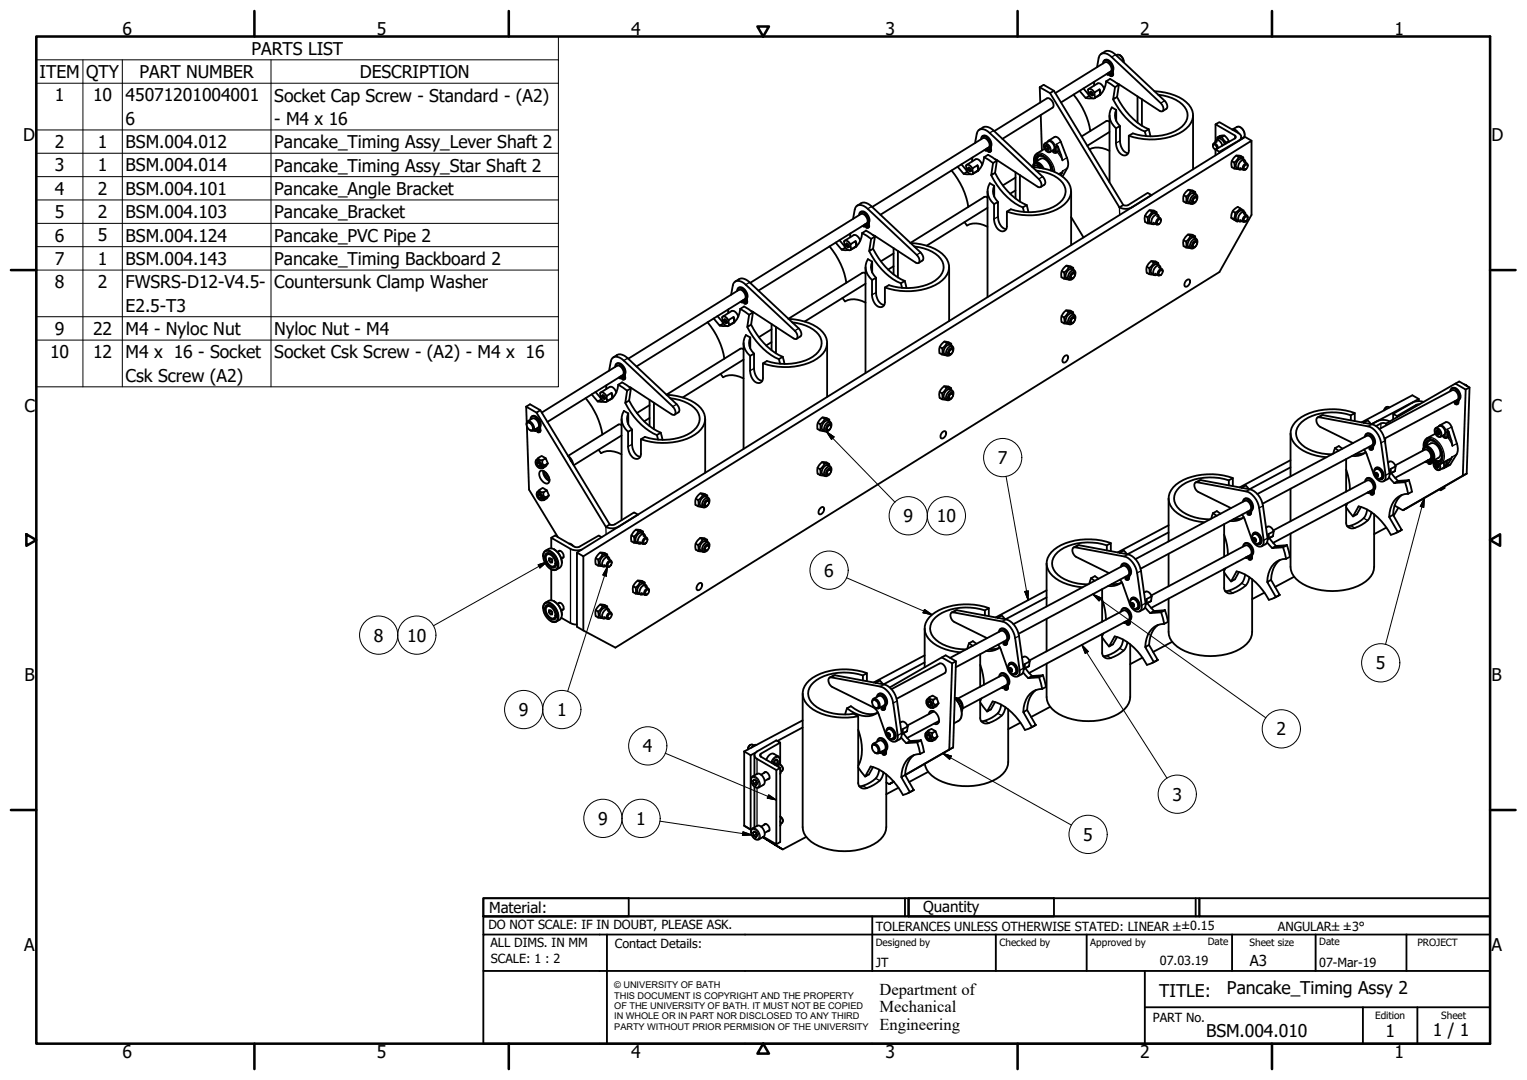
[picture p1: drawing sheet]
<svg xmlns="http://www.w3.org/2000/svg" width="420mm" height="297mm" viewBox="0 0 420 297" stroke-linecap="round" stroke-linejoin="round" font-family="sans-serif">
<defs><g id="words">
<g font-size="4.8">
<text x="33.7" y="9.6">6</text>
<text x="103.7" y="9.6">5</text>
<text x="173.7" y="9.6">4</text>
<text x="243.7" y="9.6">3</text>
<text x="313.7" y="9.6">2</text>
<text x="383.7" y="9.6">1</text>
<text x="69.2" y="15">PARTS LIST</text>
<text x="10.9" y="21.4">ITEM</text>
<text x="23.7" y="21.5">QTY</text>
<text x="38.4" y="21.4">PART NUMBER</text>
<text x="99" y="21.5">DESCRIPTION</text>
<text x="15.1" y="27.9">1</text>
<text x="25.6" y="27.9">10</text>
<text x="34.6" y="27.9">45071201004001</text>
<text x="75.5" y="27.9">Socket Cap Screw - Standard - (A2)</text>
<text x="34.6" y="34.3">6</text>
<text x="75.5" y="34.3">- M4 x 16</text>
<text x="6.3" y="38.9">D</text>
<text x="15.1" y="40.7">2</text>
<text x="26.9" y="40.7">1</text>
<text x="34.6" y="40.7">BSM.004.012</text>
<text x="75.5" y="40.8">Pancake_Timing Assy_Lever Shaft 2</text>
<text x="410.4" y="38.9">D</text>
<text x="15.1" y="47.1">3</text>
<text x="26.9" y="47.1">1</text>
<text x="34.6" y="47.1">BSM.004.014</text>
<text x="75.5" y="47.2">Pancake_Timing Assy_Star Shaft 2</text>
<text x="15.1" y="53.5">4</text>
<text x="26.9" y="53.6">2</text>
<text x="34.6" y="53.6">BSM.004.101</text>
<text x="75.5" y="53.6">Pancake_Angle Bracket</text>
<text x="15.1" y="60">5</text>
<text x="26.9" y="60">2</text>
<text x="34.6" y="60">BSM.004.103</text>
<text x="75.5" y="60">Pancake_Bracket</text>
<text x="15.1" y="66.4">6</text>
<text x="26.9" y="66.4">5</text>
<text x="34.6" y="66.4">BSM.004.124</text>
<text x="75.5" y="66.5">Pancake_PVC Pipe 2</text>
<text x="15.1" y="72.8">7</text>
<text x="26.9" y="72.8">1</text>
<text x="34.6" y="72.8">BSM.004.143</text>
<text x="75.5" y="72.9">Pancake_Timing Backboard 2</text>
<text x="15.1" y="79.3">8</text>
<text x="26.9" y="79.3">2</text>
<text x="34.6" y="79.3">FWSRS-D12-V4.5-</text>
<text x="75.5" y="79.3">Countersunk Clamp Washer</text>
<text x="34.6" y="85.7">E2.5-T3</text>
<text x="15.1" y="92.1">9</text>
<text x="25.6" y="92.1">22</text>
<text x="34.6" y="92.2">M4 - Nyloc Nut</text>
<text x="75.5" y="92.2">Nyloc Nut - M4</text>
<text x="13.8" y="98.5">10</text>
<text x="25.6" y="98.5">12</text>
<text x="34.6" y="98.6">M4 x 16 - Socket</text>
<text x="75.5" y="98.6">Socket Csk Screw - (A2) - M4 x 16</text>
<text x="34.6" y="105">Csk Screw (A2)</text>
<text x="6.7" y="113.2">C</text>
<text x="410.4" y="113.2">C</text>
<text x="274.6" y="127.6">7</text>
<text x="248.6" y="143.6">9</text>
<text x="257.8" y="143.6">10</text>
<text x="226.8" y="158.6">6</text>
<text x="102.9" y="176.5">8</text>
<text x="112.1" y="176.5">10</text>
<text x="378.6" y="184.1">5</text>
<text x="6.8" y="187.4">B</text>
<text x="410.4" y="187.4">B</text>
<text x="142.8" y="196.9">9</text>
<text x="153.3" y="196.9">1</text>
<text x="351.3" y="202.3">2</text>
<text x="176.9" y="206.9">4</text>
<text x="322.6" y="220.2">3</text>
<text x="164.6" y="226.9">9</text>
<text x="175.1" y="226.9">1</text>
<text x="298.1" y="231.2">5</text>
<text x="6.7" y="261.7">A</text>
<text x="410.4" y="261.7">A</text>
<text x="319" y="274.2">TITLE:</text>
<text x="337.6" y="273.4">Pancake_Timing Assy 2</text>
<text x="331.9" y="285.3">BSM.004.010</text>
<text x="381.2" y="285.3">1</text>
<text x="394.2" y="285">1 / 1</text>
<text x="33.7" y="291">6</text>
<text x="103.7" y="290.9">5</text>
<text x="173.7" y="290.9">4</text>
<text x="243.7" y="291">3</text>
<text x="313.7" y="291">2</text>
<text x="383.7" y="290.9">1</text>
</g>
<g font-size="4.6">
<text x="242" y="273.7">Department of</text>
<text x="242" y="278.4">Mechanical</text>
<text x="242" y="283.2">Engineering</text>
</g>
<g font-size="4.1">
<text x="134.6" y="251.1">Material:</text>
<text x="254" y="250.8">Quantity</text>
<text x="343.9" y="265.6">A3</text>
</g>
<g font-size="3.5">
<text x="134.4" y="255.6">DO NOT SCALE: IF IN DOUBT, PLEASE ASK.</text>
<text x="241" y="256">TOLERANCES UNLESS OTHERWISE STATED: LINEAR ±±0.15</text>
<text x="351.6" y="256">ANGULAR±±3°</text>
<text x="134.9" y="260.6">ALL DIMS. IN MM</text>
<text x="169.2" y="260.6">Contact Details:</text>
<text x="135.1" y="264.8">SCALE: 1 : 2</text>
<text x="241" y="266">JT</text>
<text x="319.2" y="265.5">07.03.19</text>
<text x="363" y="266">07-Mar-19</text>
<text x="317.2" y="281.2">PART No.</text>
</g>
<g font-size="2.8">
<text x="241" y="260.1">Designed by</text>
<text x="275" y="260.1">Checked by</text>
<text x="300" y="260.1">Approved by</text>
<text x="332.3" y="260">Date</text>
<text x="343.8" y="260.1">Sheet size</text>
<text x="363" y="260">Date</text>
<text x="390" y="260.1">PROJECT</text>
<text x="378.4" y="280.1">Edition</text>
<text x="396.6" y="280.1">Sheet</text>
</g>
<g font-size="2.5">
<text x="169" y="271.9">© UNIVERSITY OF BATH</text>
<text x="169" y="274.7">THIS DOCUMENT IS COPYRIGHT AND THE PROPERTY</text>
<text x="169" y="277.5">OF THE UNIVERSITY OF BATH. IT MUST NOT BE COPIED</text>
<text x="169" y="280.4">IN WHOLE OR IN PART NOR DISCLOSED TO ANY THIRD</text>
<text x="169" y="283.2">PARTY WITHOUT PRIOR PERMISION OF THE UNIVERSITY</text>
</g>
</g></defs>
<!-- layer: Visible (ISO) -->
<g fill="none" stroke="#000" stroke-width=".51">
<path d="M301.9 18.5l.4-2.6a1.53 1.53 0 0 1 2.4-1l1.2 .8 13.5 12.7a1.49 1.49 0 0 1 .4 2.2l-.8-.1-11.6-7.6M303 14.8a2.54 2.54 0 0 1 3.9 .2l13.5 12.7 .6 .8a1.13 1.13 0 0 1-.1 1.4l-1 .7M303.5 17.4a.76 .76 0 0 1 .3-.8 .76 .76 0 0 1 .9 .1 2.65 2.65 0 0 1 1.3 3.2v.7l-.1 .4-.5-.2-.1-.9M303.8 16.6a1.44 1.44 0 0 1 2.2 .9 2.38 2.38 0 0 1 .2 2.2l.1 .9-.4 .3M305.1 20l.1 .5-.3 .1-.1-.5M307.1 15.2a1.65 1.65 0 0 1 2.1 1.9M308 15.1l1 1 .2 .9M268.3 39.3l.5-2.5a1.65 1.65 0 0 1 1.2-1.4 1.65 1.65 0 0 1 1.7 .7l14.5 13.5a1.33 1.33 0 0 1 0 1.9l-.7-.2-11.7-7.5M269.4 35.7a2.54 2.54 0 0 1 4 .2l13.5 12.7 .5 .8a1.14 1.14 0 0 1 0 1.4l-1.1 .7M270 38.3a.83 .83 0 0 1 .5-.9 .83 .83 0 0 1 1 .4 2.46 2.46 0 0 1 .9 2.9l.1 .7-.2 .4-.5-.1-.1-.9M270.3 37.5a1.49 1.49 0 0 1 2.1 .9 2.26 2.26 0 0 1 .2 2.2l.1 .9-.3 .3M273.6 36.1l14.5-9a1.75 1.75 0 0 1 1.5 2.5l-13.8 8.6"/>
<path d="M286.1 24l2.8 1.6 19.1 31.5M286.1 24l1.1-.7 2.8 1.7 19.1 31.4M286.1 24l.1 4.2M286.4 31.6l.3 9.8M287.4 39.6l1-.7a1.62 1.62 0 0 1 1.5 2.3l-1 .6a1.59 1.59 0 0 1-1.5-2.2zM288.3 39l1.9-1.3a1.56 1.56 0 0 1 1.7 1.3l1.9 5a3.1 3.1 0 0 1-.1 2.3l-1.3 2.3M290 25l-1.1 .6M290.4 25.6l13.6-8.5a1.75 1.75 0 0 1 1.6 2.6l-13.7 8.5M290.6 39.7l.5 .7 1.2 3.7M295.4 26a20.8 20.8 0 0 1 4.6 10.1M297.1 25l1.6 2 1-.7M298.1 24.3l1.4 1.7"/>
<path d="M298.7 27h1.8M299.5 24.5l2.5-1.5a1.69 1.69 0 0 1 1.8 1.5M299.9 25.3h.4a.73 .73 0 0 1 .4 1 .73 .73 0 0 1-.8-1zM300.1 25.4h.1M300.1 25.2l.2 .7 .4 .3M300.5 26.1h.1M301.1 22.5v1M301.1 25.4l1.4-.8 .2 1.4-1.4 .8zM301.1 25.4l-.3-.4a.98 .98 0 0 0-1.4-.3l.2 1.4 .2 .4a.96 .96 0 0 0 1.5 .3M302.5 24.6l.3 .7-.1 .7M302.7 26.1h.1M302.8 26l-.3 .1h.2"/>
<path d="M304.4 22.4a5.1 5.1 0 0 1-3.3 4.6M304.4 22.4l1-.7 2.5 1.6M304.4 22.4l2.4 1.6M304.5 20.4l.4 .2M305.3 33.5l-.9-.2-6.8 4.2M305.3 36.3l-6.1 3.8M305.3 31.7v18.4M305.5 20.2l.3 .1 .1 .4-.3-.2zM305.7 20.2l.2 .3M306.3 27.3a18.6 18.6 0 0 0 8.7 8.9M307.1 30.2a3.8 3.8 0 0 0 1.1 4.5M307.1 33.2v-3l-1.2-.7a4.3 4.3 0 0 0 1.2 5.8"/>
<path d="M307.4 26.7a18.5 18.5 0 0 0 8.7 8.8M307.9 23.3l-1.1 .7-.5 3.3 1.1-.6M307.9 23.3l-.5 3.4M313 26.5v7.2M314.2 27.3v7.3M315 36.2l.3 1.2M316.1 35.5l.4 2M316.1 35.5l-1.1 .7M317.6 25.1a13.6 13.6 0 0 1 9.5 3.7 4.4 4.4 0 0 1-.7 6.6 16.7 16.7 0 0 1-14.5 2.3l-1.3-.4M318.7 26a9.6 9.6 0 0 1 7.7 4.2 4.1 4.1 0 0 1-2 5.3 15.6 15.6 0 0 1-12.7 1.2l-1.1 .6v4.1a1.36 1.36 0 0 1-1.1 1.4 1.36 1.36 0 0 1-1.5-.8l-.8-1.8-.1-4.9 1.1-.6v4a3.3 3.3 0 0 0 2.2 3.4M328.3 31.7v14.9M334.3 39.3l.2-.7a1.53 1.53 0 0 1 1.8 1.5"/>
<path d="M334.5 34.2v4.5M334.6 38.5l.6-.3a1.62 1.62 0 0 1 1.8 1.5M334.8 39l-.9 .5M334.9 38.4l.1-.6 1.2-.1 1.2 1.5v.2M335 37.8a1.85 1.85 0 0 1 1.9-.5 1.85 1.85 0 0 1 1.2 1.5l.1 .2M336.9 37.3l-.7 .4M338.1 38.8l-.7 .4M340.8 36.6a1.68 1.68 0 0 0-1.7-1l1.2-.7a1.94 1.94 0 0 1 1.9 1 1.94 1.94 0 0 1-.1 2l-.6 .4M341.5 37.7v.6M344.4 38.7l-1.8-1-183.9 114.3M235.9 56.6a2.51 2.51 0 0 1 3.9 .2l13.8 13a1.46 1.46 0 0 1 .2 1.9l-1 .6M236.4 59.2a.84 .84 0 0 1 .6-1 .84 .84 0 0 1 1 .5 2.58 2.58 0 0 1 .8 2.9l.1 1-.2 .1-.4-.1-.2-1"/>
<path d="M236.7 58.3a1.44 1.44 0 0 1 2.1 1 2.26 2.26 0 0 1 .3 2.2l.1 .9-.4 .3M240 56.9l30.5-18.9a1.78 1.78 0 0 1 1.5 2.5l-29.7 18.6M261.8 46.9a20.5 20.5 0 0 1 4.6 10M263.5 45.9l1.7 1.9 .9-.6M264.5 45.2l1.5 1.7M265.2 47.8l1.8 .1M266 46.9l.3 .4a.98 .98 0 0 0 1.4 .4M266 45.3l2.5-1.5a1.73 1.73 0 0 1 1.8 1.6M266.4 46.2l.4-.1a.76 .76 0 0 1 .3 1 .73 .73 0 0 1-.7-.9zM266.5 46.2v.1M266.6 46.1v.5l.6 .4M267 47h.1"/>
<path d="M267.5 46.3l1.5-.8 .1 1.3-1.4 .9zM267.5 46.3l-.2-.4a.98 .98 0 0 0-1.5-.4l.2 1.4M267.6 43.3l-.1 1.1M267.9 47.7l-.3 .2M269 45.5l.2 .7-.1 .6M269.2 46.8l-.2 .2 .1-.1M270.8 43.2a4.9 4.9 0 0 1-2.9 4.5M270.8 43.2l1.1-.6 2.4 1.6M270.8 43.2l2.4 1.6M270.9 41.2l.5 .3M271.5 40.9l.1 .4-.2 .2-.1-.5M271.7 54.3l-.9-.1-20.3 12.6"/>
<path d="M271.7 57.2l-16.7 10.4M271.7 52.6v29.1M271.9 41l.3 .2 .1 .3-.3-.1zM272.2 41.1l.1 .2M272.7 48.2a18.5 18.5 0 0 0 8.7 8.9M273.6 51.1a3.8 3.8 0 0 0 1 4.4M273.6 54.1v-3l-1.2-.7a4.3 4.3 0 0 0 1.1 5.7M273.8 47.5a18.7 18.7 0 0 0 8.7 8.9M274.3 44.2l-1.1 .6-.5 3.4 1.1-.7M274.3 44.2l-.5 3.3M279.4 52.4l-1.5 .9M279.4 48.8l-3.5 2.2"/>
<path d="M279.4 47.4v7.2M280.6 48.2v7.2M281.4 57.1l.4 1.2M282.5 56.4l.5 2M282.5 56.4l-1.1 .7M284.2 45.9a.75 .75 0 0 1 .4-.8 .75 .75 0 0 1 .8 0l1.1 1.1M284.3 45.3a.92 .92 0 0 1 .7-.8 .92 .92 0 0 1 1 .4l1.2 1.5M284.4 45.2a1.04 1.04 0 0 1 1.8 .1l.7 1M284.6 45a1.35 1.35 0 0 1 2 .8l.3 .5M284.7 44.7l1.7-1.1a2.72 2.72 0 0 1 2.7 2.8v.5M284.8 44.6a1.39 1.39 0 0 1 .5-1.6 1.39 1.39 0 0 1 1.7 0 5.3 5.3 0 0 1 2.6 4.1M285.1 46.9a9.5 9.5 0 0 1 7.8 4.2 4.1 4.1 0 0 1-2.1 5.3 15.6 15.6 0 0 1-12.7 1.2l-1 .6v4.1a1.37 1.37 0 0 1-1.1 1.3 1.37 1.37 0 0 1-1.6-.7l-.7-1.3-.2-1v-4.5l1.1-.6v4.1a3.3 3.3 0 0 0 2.3 3.4"/>
<path d="M285.8 43l-.3 .3-.2 1M286 46.2a1.18 1.18 0 0 0-1.3-.7l-.6 .4a13.5 13.5 0 0 1 9.4 3.8 4.4 4.4 0 0 1-.7 6.5 17.2 17.2 0 0 1-15.7 2M287 43a1.23 1.23 0 0 0-1.4 .1 1.23 1.23 0 0 0-.4 1.3M287.4 40.9l-2.1 1.4a2.32 2.32 0 0 0-.7 2.5M287.8 40.1l.6 .3 .2 .6-.2 .3-.5-.3-.3-.6zM288 40.2l-.4 .2M288.1 40.2l.2 .6M288.3 40.8l-.4 .2M288.3 40.8l.3 .1M292 47.5l-.6 .4M292.4 47l-.5 1.2M294.7 52.6v14.8"/>
<path d="M294.7 59.7l3.4 5.6M299.8 41.1a5.9 5.9 0 0 1 5.5 .4M309.1 56.4l.7 .1 .7-.1 5.3-3.3 1 .6-5.2 3.3a3.7 3.7 0 0 1-3.6 .1M309.1 56.4l-1.1 .7M315.1 59.4l.6 .4M316.3 57.8l.7 .4M318.2 58.3a1.73 1.73 0 0 0-2.9 .6l-.3 .8a1.41 1.41 0 0 0 .7 1.7M318.3 58.9l-.1-.6-1.2-.1-1.3 1.6v1.6l1.2 .1M318.3 59.5l1 .5M318.6 59.1l-.7-.4a1.7 1.7 0 0 0-1.4 2.6l.6 .3M318.9 59.8l-.3-.7a1.63 1.63 0 0 0-1.5 .8 1.63 1.63 0 0 0 .1 1.8l.7-.2M325.7 53.7l.7 .4"/>
<path d="M326.4 54.1l-.1 1.7 1.2 .2M327 52.2l.7 .4M328 55.7l.1 .1M328.7 54.4l.3-.1a.75 .75 0 0 1 .2 .9 .75 .75 0 0 1-.9 .4v-.6zM328.9 52.8a1.82 1.82 0 0 0-1.9-.6 1.82 1.82 0 0 0-1.3 1.5l-.1 1.7 .7 .4M328.9 53.4v-.6l-1.2-.2-1.3 1.5M329 53.9l.1 .1M329.2 53.5l-.7-.4a1.71 1.71 0 0 0-1.4 2.6l.6 .4M329.3 55a1 1 0 0 0-.4-1.6 1.8 1.8 0 0 0-1.2 2.7 1.16 1.16 0 0 0 1.4-.7M329.4 54.7l-.3-.7a1.18 1.18 0 0 0-1 1.7l.7-.1M333.7 40.1l.2-.6a1.15 1.15 0 0 1 1.2 1.3M334.3 41.1l.1 .1"/>
<path d="M334.4 41.2h.1M334.5 41.1v1.6M334.8 40.9v-.3a.85 .85 0 0 0-1-.8 1.03 1.03 0 0 0 .7 1.3M335.5 41.7l-1-.6 5.3-3 .3-.4-.3-.4-5.3-3.1 1-.6 5.3 3a1.09 1.09 0 0 1 .7 1.1 1.09 1.09 0 0 1-.7 1l-5.3 3v.4M338.8 59.9l.6 .4M338.9 44.3l.7 .4M339.2 58.1l.7 .4M340.2 42.8l.6 .4M341.2 46.2l.9 .5M341.2 57.3l-.6-.4a2.6 2.6 0 0 0-1.7 3.1l1.5 .9M342.1 43.3a1.84 1.84 0 0 0-1.9-.5 1.84 1.84 0 0 0-1.3 1.5v1.7l.7 .4M342.2 43.9l-.1-.6-1.3-.1-1.2 1.5v1.7l1.2 .1"/>
<path d="M342.2 58.7l.9 .6M342.2 44.5l.9 .5M342.2 58.2v-.3l-1-.6-1.3 1.2-.5 1.8M342.4 58.3l-.6-.3a1.69 1.69 0 0 0-1.5 2.5l.7 .4M342.4 44.1l-.6-.4a1.69 1.69 0 0 0-1.5 2.5l.7 .4M342.6 45.4l.5-.2a.86 .86 0 0 1 .1 1 .86 .86 0 0 1-.9 .4 .96 .96 0 0 1 .3-1.2zM342.7 59.7l.5-.2a.84 .84 0 0 1-.1 1 .84 .84 0 0 1-.8 .3v-.6zM342.8 59.1l-.3-.7a1.62 1.62 0 0 0-1.5 .8 1.62 1.62 0 0 0 0 1.7l.8-.1M342.8 44.8l-.3-.7a1.62 1.62 0 0 0-1.5 .8 1.62 1.62 0 0 0 0 1.7l.8-.1M343.3 59.9l-.2-.6a1.19 1.19 0 0 0-1 1.7l.7-.1M343.3 45.6l-.2-.6a1.19 1.19 0 0 0-1 1.7l.7-.1M202.3 77.4a2.51 2.51 0 0 1 3.9 .2l13.6 12.7 .5 .8a1.13 1.13 0 0 1-.1 1.4l-1 .7"/>
<path d="M203.2 79.2a1.44 1.44 0 0 1 2.1 .9 2.21 2.21 0 0 1 .2 2.2l.1 .9-.4 .3M206.4 77.8l30.5-18.9a1.78 1.78 0 0 1 1.6 2.5l-29.8 18.5M228.3 67.8a20.8 20.8 0 0 1 4.6 10M229.9 66.7l1.7 2 1-.6M231 66.1l1.4 1.7M231.6 68.7l1.8 .1M232.4 67.8l.3 .4a.98 .98 0 0 0 1.5 .4M232.4 66.2l2.5-1.5a1.73 1.73 0 0 1 1.8 1.5M232.8 67l.2-.1a.77 .77 0 0 1 .5 1.1 .73 .73 0 0 1-.7-1zM233 67.1h.1M233 66.9v.5l.6 .5M233.4 67.9h.1"/>
<path d="M234 64.2v1.1M234 67.2l1.4-.9 .2 1.4-1.4 .9zM234 67.2l-.3-.4a1.01 1.01 0 0 0-1.5-.4l.2 1.4M234.3 68.6l-.3 .2M234.7 60.2l.5-2.5a1.51 1.51 0 0 1 2.4-1.1l1.2 .8 13.4 12.7a1.5 1.5 0 0 1 .4 2.3l-.7-.2-11.7-7.5M235.4 66.3l.3 .8-.1 .6M235.5 67.8h.1M235.7 67.7l-.3 .2 .1-.1M237.2 64.1a4.8 4.8 0 0 1-2.9 4.4M237.2 64.1l1.1-.7 2.4 1.7M237.2 64.1l2.5 1.6M237.3 62.1l.5 .2"/>
<path d="M238 61.7v.5l-.2 .1-.1-.4M238.1 75.2l-.8-.2-20.4 12.7a13.5 13.5 0 0 1 9.5 3.7 4.4 4.4 0 0 1-.7 6.6 16.8 16.8 0 0 1-14.5 2.3l-1.3-.4M238.1 78l-16.7 10.4M238.1 73.5v29.1M238.4 61.9l.3 .1v.4l-.3-.1zM238.6 61.9l.2 .3M239.2 69.1a18.6 18.6 0 0 0 8.7 8.8M240 72a3.8 3.8 0 0 0 1 4.4M240 75v-3l-1.2-.7a4.3 4.3 0 0 0 1.1 5.7M240.2 68.4a18.6 18.6 0 0 0 8.7 8.9M240.7 65.1l-1 .6-.5 3.4 1-.7M240.7 65.1l-.5 3.3"/>
<path d="M245.9 73.2l-1.5 1M245.9 69.7l-3.5 2.2M245.9 68.2v7.3M247.1 69v7.3M247.9 77.9l.3 1.3M248.9 77.3l.5 1.9M248.9 77.3l-1 .6M250.5 66.8a13.4 13.4 0 0 1 9.5 3.7 4.4 4.4 0 0 1-.7 6.6 17.2 17.2 0 0 1-15.8 2M251.5 67.8a9.7 9.7 0 0 1 7.8 4.1 4.1 4.1 0 0 1-2.1 5.3 15.6 15.6 0 0 1-12.6 1.2l-1.1 .7v4a1.36 1.36 0 0 1-1.1 1.4 1.36 1.36 0 0 1-1.5-.8l-.5-.8-.4-1.4-.1-4.5 1.1-.6v4.1a3.2 3.2 0 0 0 2.3 3.4M261.2 73.5v14.8M265.4 61.1l.7 .9a5.8 5.8 0 0 1 5.6 .4M292.1 74.6l.7 .4"/>
<path d="M292.8 75v1.7l1.2 .1M293.4 73.1l.7 .4M294.4 76.5l.2 .1M294.9 75.5l.5-.4a.74 .74 0 0 1 .2 1 .74 .74 0 0 1-.9 .3zM295.3 73.7a1.82 1.82 0 0 0-1.9-.6 1.82 1.82 0 0 0-1.3 1.5v1.6l.7 .5M295.4 74.2l-.1-.5-1.2-.2-.5 .8-.8 .7M295.4 74.8l.2 .1M295.6 74.4l-.6-.4a1.69 1.69 0 0 0-1.5 2.6l.7 .3M295.7 75.9a1 1 0 0 0-.4-1.6 1.79 1.79 0 0 0-1.1 2.6 1.13 1.13 0 0 0 1.3-.6M295.8 75.5l-.2-.6a1.17 1.17 0 0 0-1 1.7l.6-.1M315.5 73.4l.7 .4M316.8 71.8l.7 .4"/>
<path d="M317.3 61.2l.9 .6M317.8 75.2l.9 .6M318.7 72.3a1.84 1.84 0 0 0-1.9-.4 1.84 1.84 0 0 0-1.3 1.5v1.6l.7 .4M318.7 60.5l.5-.2a.84 .84 0 0 1 .1 .9 .84 .84 0 0 1-.8 .4 .91 .91 0 0 1 .2-1.1zM318.8 72.9l-.1-.6-1.2-.1-1.3 1.6v1.6l1.2 .1M318.8 73.5l.9 .5M319 73.1l-.6-.4a1.69 1.69 0 0 0-1.5 2.6l.7 .3M319.2 74.5l.5-.2a.86 .86 0 0 1 .1 .9 .86 .86 0 0 1-.9 .4 .96 .96 0 0 1 .3-1.1zM319.4 73.8l-.3-.7a1.62 1.62 0 0 0-1.5 .8 1.62 1.62 0 0 0 0 1.8l.8-.1M319.4 60.6l-.2-.6a1.19 1.19 0 0 0-1 1.7l.7-.1M319.9 74.7l-.2-.7a1.19 1.19 0 0 0-1 1.7l.7-.1M325.6 66l.7 .4"/>
<path d="M326.3 77.3l.6-.5 .3 .1a1.24 1.24 0 0 1 0 1.3 1.24 1.24 0 0 1-1.2 .6 1.29 1.29 0 0 1 .3-1.5zM326.9 64.5l.7 .4M327.6 64.9l-1.3 1.5 .1 1.7 1.1 .1M327.6 64.9l1.2 .1 .1 .6M328 67.9l.1 .1M328.7 66.7l.5-.1a.84 .84 0 0 1 0 .9 .84 .84 0 0 1-.9 .3v-.5zM328.8 65a1.74 1.74 0 0 0-2.9 .6l-.3 .8 .1 1.3 .7 .4M329 66.2l.1 .1M329.2 65.8l-.7-.4a1.71 1.71 0 0 0-1.4 2.6l.6 .3M329.3 67.3a1 1 0 0 0-.4-1.6 1.79 1.79 0 0 0-1.2 2.6 1.15 1.15 0 0 0 1.4-.6M329.4 66.9l-.3-.6a1.21 1.21 0 0 0-1 1.7l.7-.1M339.4 60.3l1 .6 .3-.1"/>
<path d="M341.2 60.5l.9 .5M168.7 98.3a2.51 2.51 0 0 1 4 .2l13.5 12.7 .6 .8a1.18 1.18 0 0 1-.1 1.4l-1.1 .7M172.9 98.7l30.4-19a1.78 1.78 0 0 1 1.6 2.6l-29.8 18.5M194.7 88.6a20.8 20.8 0 0 1 4.6 10M196.4 87.6l1.6 2 1-.7M197.4 86.9l1.5 1.7M198 89.6h1.9M198.9 87.1l2.4-1.6a1.73 1.73 0 0 1 1.8 1.6M199.2 87.9h.4a.76 .76 0 0 1 .4 1 .76 .76 0 0 1-.8-1zM199.4 88h.1M199.4 87.8l.2 .7 .4 .3M199.9 88.7v.1"/>
<path d="M200.4 85.1v1M200.4 88.1l1.4-.9 .2 1.4-1.4 .9zM200.4 88.1l-.2-.4a.95 .95 0 0 0-1.5-.4l.2 1.4 .2 .4a.95 .95 0 0 0 1.5 .4M200.7 89.4l-.3 .2M201.2 81.1l.4-2.6a1.51 1.51 0 0 1 2.4-1l1.2 .8 13.5 12.7a1.5 1.5 0 0 1 .4 2.2l-.7-.1-11.7-7.6M201.8 87.2l.3 .8-.1 .6M202 88.7h.1M202.1 88.6l-.3 .2 .2-.1M202.8 80a.84 .84 0 0 1 .6-.9 .84 .84 0 0 1 1 .4 2.49 2.49 0 0 1 .9 3l.1 .7-.2 .4-.5-.2-.1-.9M203.7 84.9a4.9 4.9 0 0 1-2.9 4.5M203.7 84.9l1-.6 2.5 1.6M203.7 84.9l2.4 1.7"/>
<path d="M203.8 83l.4 .2M204.4 82.6l.1 .5-.3 .1v-.5M204.6 96.1l-.9-.2-20.3 12.6a13.6 13.6 0 0 1 9.4 3.8 4.4 4.4 0 0 1-.6 6.5 16.9 16.9 0 0 1-14.5 2.4l-1.3-.4M204.6 98.9l-16.7 10.4M204.6 94.3v29.2M204.8 82.8l.3 .1 .1 .4-.3-.2zM205 82.8l.2 .3M205.6 89.9a18.7 18.7 0 0 0 8.7 8.9M206.4 92.8a3.7 3.7 0 0 0 1.1 4.4M206.4 95.8v-3l-1.2-.7a4.3 4.3 0 0 0 1.2 5.8M206.7 89.3a18.7 18.7 0 0 0 8.7 8.8M207.2 85.9l-1.1 .7-.5 3.3 1.1-.6"/>
<path d="M207.2 85.9l-.5 3.4M212.3 94.1l-1.5 .9M212.3 90.6l-3.5 2.1M212.3 89.1v7.2M213.5 89.9v7.3M214.3 98.8l.4 1.2M215.4 98.1l.5 2M215.4 98.1l-1.1 .7M218 88.7a9.7 9.7 0 0 1 7.7 4.1 4.1 4.1 0 0 1-2 5.3 15.6 15.6 0 0 1-12.7 1.2l-1.1 .6v4.1a1.37 1.37 0 0 1-1.1 1.4 1.37 1.37 0 0 1-1.5-.8l-.5-.8-.4-1.4v-4.5l1.1-.7v4.1a3.3 3.3 0 0 0 2.2 3.4M227.6 94.3v14.9M231.8 82l.7 .9a5.8 5.8 0 0 1 5.6 .3M258.6 95.4l.7 .4"/>
<path d="M259.3 95.8l-.1 1.7 1.2 .2M259.8 93.9l.7 .4M260.8 97.4l.2 .1M261.4 96.4l.5-.4a.74 .74 0 0 1 .2 1 .74 .74 0 0 1-.9 .3zM261.7 94.5a1.82 1.82 0 0 0-1.8-.5 1.82 1.82 0 0 0-1.3 1.4l-.1 1.7 .7 .4M261.8 95.1l-.1-.6-1.2-.2-1.2 1.5M261.8 95.7l.2 .1M262.1 95.2l-.7-.3a1.71 1.71 0 0 0-1.5 2.5l.7 .4M262.2 96.7a1 1 0 0 0-.4-1.5 1.78 1.78 0 0 0-1.2 2.6 1.16 1.16 0 0 0 1.3-.7M262.2 96.4l-.2-.7a1.19 1.19 0 0 0-1 1.8l.7-.1M292.1 86.9l.7 .4M292.7 98.2l.3-.3 .6-.2a1.23 1.23 0 0 1 .1 1.4 1.23 1.23 0 0 1-1.2 .5 1.23 1.23 0 0 1 .2-1.4z"/>
<path d="M293.3 85.4l.7 .4M294 85.8l-1.2 1.5v1.6l1.1 .2M294 85.8l1.3 .1 .1 .6M294.4 88.8l.2 .1M295.1 87.5l.5-.1a.85 .85 0 0 1 0 1 .85 .85 0 0 1-.8 .3 .98 .98 0 0 1 .3-1.2zM295.3 85.9a1.86 1.86 0 0 0-2-.5 1.86 1.86 0 0 0-1.2 1.5v1.7l.7 .3M295.4 87l.2 .2M295.6 86.6l-.6-.3a1.68 1.68 0 0 0-1.5 2.5l.7 .4M295.7 88.1a1 1 0 0 0-.4-1.5 1.78 1.78 0 0 0-1.1 2.6 1.19 1.19 0 0 0 1.3-.7M295.8 87.8l-.2-.7a1.19 1.19 0 0 0-1 1.8l.6-.2M144.8 111.9l2.8 1.6 19.1 31.4M144.8 111.9l1-.7 2.9 1.6 19.1 31.5"/>
<path d="M144.8 111.9l.1 4.3M144.9 116.7a.69 .69 0 0 1 .5-.9 1.85 1.85 0 0 1 1.3 2.7l-.8-.2M145 117.2l.6 17.5 7.9 13M145.1 116.3a1.45 1.45 0 0 1 1.4 2 1.45 1.45 0 0 1-1.4-2zM145.1 115.9l1.4-.8a1.75 1.75 0 0 1 1.5 2.5l-1.3 .9M145.9 115.4a.76 .76 0 0 1 .4-.8 .76 .76 0 0 1 .8 0 2.67 2.67 0 0 1 1.3 3.2l.1 1-.2 .1-.5-.1-.1-1M146.3 114.6a1.44 1.44 0 0 1 2.1 .9 2.24 2.24 0 0 1 .2 2.2l.1 .9-.3 .3M146.9 118.3l.4 .3M147.5 117.9l.1 .5-.3 .2v-.5M148 118.1l.3 .2v.3l-.3-.1zM148.2 118.2l.1 .2M148.7 112.8l-1.1 .7"/>
<path d="M149.1 113.5l20.7-12.9a1.78 1.78 0 0 1 1.6 2.6l-20.8 12.8M161.1 109.5a20.3 20.3 0 0 1 4.6 10M162.8 108.5l1.7 1.9 1-.6M163.9 107.8l1.4 1.7M164.5 110.4l1.8 .1M165.3 109.5l.3 .4a1.01 1.01 0 0 0 1.4 .4M165.3 108l2.5-1.6a1.73 1.73 0 0 1 1.8 1.6M165.7 108.8l.4-.1a.74 .74 0 0 1 .3 1 .72 .72 0 0 1-.7-.9zM165.9 108.7v.5l.6 .5M166.3 109.6h.1M166.9 105.9l-.1 1.1M166.9 108.9l1.4-.9 .2 1.4-1.5 .9z"/>
<path d="M166.9 108.9l-.3-.4a.98 .98 0 0 0-1.5-.4l.2 1.4M167.2 110.3l-.3 .2M167.6 101.9l.5-2.5a1.51 1.51 0 0 1 2.4-1.1l1.1 .9 13.9 13a1.36 1.36 0 0 1 0 1.9l-.7-.2-11.7-7.5M168.3 108l.3 .8-.1 .6M168.6 109.5l-.3 .1 .1-.1M169.3 100.9a.83 .83 0 0 1 .5-.9 .83 .83 0 0 1 1 .4 2.49 2.49 0 0 1 .9 2.9l.1 .7-.2 .4-.4-.1-.2-1M169.6 100.1a1.45 1.45 0 0 1 2.1 .9 2.26 2.26 0 0 1 .3 2.2v.9l-.3 .3M170.1 105.8a4.9 4.9 0 0 1-2.9 4.5M170.1 105.8l1.1-.6 2.4 1.6M170.1 105.8l2.5 1.6M170.2 103.9l.5 .2M170.8 103.5l.1 .4-.2 .2-.1-.5"/>
<path d="M171 117l-.9-.2-13.8 8.6M171 119.8l-13.1 8.2M171 115.2v27.9M171.3 103.6l.3 .2v.3l-.3-.1zM171.5 103.7l.1 .2M172 110.8a18.7 18.7 0 0 0 8.7 8.9M172.9 113.7a3.7 3.7 0 0 0 1 4.4M172.9 116.7v-3l-1.2-.7a4.3 4.3 0 0 0 1.1 5.8M173.1 110.2a18.7 18.7 0 0 0 8.7 8.8M173.6 106.8l-1 .6-.6 3.4 1.1-.6M173.6 106.8l-.5 3.4M178.7 115l-1.5 .9"/>
<path d="M178.7 111.4l-3.5 2.2M178.7 110v7.2M179.9 110.8v7.3M180.7 119.7l.4 1.2M181.8 119l.5 2M181.8 119l-1.1 .7M184.4 109.5a9.6 9.6 0 0 1 7.8 4.2 4.1 4.1 0 0 1-2.1 5.3 15.6 15.6 0 0 1-12.7 1.2l-1 .6v4.1a1.35 1.35 0 0 1-1.1 1.3 1.35 1.35 0 0 1-1.5-.8l-.7-1.2-.3-.9v-4.5l1.1-.7v4.1a3.3 3.3 0 0 0 2.3 3.4M194 115.2v14.8M198.3 102.8l.6 1a5.8 5.8 0 0 1 5.7 .3M225 116.3l.7 .4M225.7 116.7l-.1 1.7 1.2 .2M226.3 114.8l.7 .4"/>
<path d="M227.3 118.3l.2 .1M227.8 117.2l.5-.3a.74 .74 0 0 1 .2 .9 .74 .74 0 0 1-.9 .4zM228.2 115.4a1.82 1.82 0 0 0-1.9-.5 1.82 1.82 0 0 0-1.3 1.4l-.1 1.7 .7 .4M228.2 116v-.6l-1.2-.2-1.3 1.5M228.3 116.5l.2 .1M228.5 116.1l-.6-.4a1.71 1.71 0 0 0-1.5 2.6l.6 .4M228.6 117.6a1 1 0 0 0-.4-1.6 1.79 1.79 0 0 0-1.2 2.7 1.15 1.15 0 0 0 1.4-.7M228.7 117.3l-.3-.7a1.19 1.19 0 0 0-1 1.7l.7-.1M258.5 107.8l.7 .4M259.5 118.7l.6-.1a1.24 1.24 0 0 1 0 1.3 1.24 1.24 0 0 1-1.2 .6 1.39 1.39 0 0 1 .6-1.8zM259.8 106.2l.6 .4M260.4 106.6l-.5 .9-.7 .7v1.6l1.2 .1"/>
<path d="M260.4 106.6l1.3 .1 .1 .6M260.8 109.6l.2 .2M261.6 108.4l.5-.1a.85 .85 0 0 1-.1 .9 .85 .85 0 0 1-.8 .4v-.6zM261.7 106.7a1.86 1.86 0 0 0-1.9-.4 1.86 1.86 0 0 0-1.3 1.5l.1 1.6 .6 .4M261.8 107.9l.2 .1M262.1 107.5l-.7-.4a1.7 1.7 0 0 0-1.5 2.6l.7 .4M262.2 109a1 1 0 0 0-.4-1.6 1.78 1.78 0 0 0-1.2 2.7 1.23 1.23 0 0 0 1.3-.7M262.2 108.7l-.2-.7a1.19 1.19 0 0 0-1 1.7l.7-.1M355.1 119.2v11.8M362.5 114.8l1.5-.6 13.5 2.5a5.5 5.5 0 0 1 3.6 4.5l1.2 8.9a1.58 1.58 0 0 1-.5 1.7l-1.1 .6M371.7 115.6v-1.4l1.1-.6v2.2M371.7 114.2a15 15 0 0 0-13.6 1.9 3.8 3.8 0 0 0 .1 6.2 12.5 12.5 0 0 0 8.3 2.7"/>
<path d="M372.8 113.6a17.4 17.4 0 0 0-15.6 1.8 4.6 4.6 0 0 0 .3 7.9 14.9 14.9 0 0 0 7.5 2.5M375.2 116.3l1.1-.7 .9 1M375.2 116.3h.1M375.9 119.3a1.89 1.89 0 0 1 2.5 2l-.7 2.2-.3 .2M378.6 117.2a2.74 2.74 0 0 1 2.4-.8l.4 .1 19.1-11 2.8 1.6-.8 23.7M378.9 115.9l1.7-.4 1.8 .4M379.5 118l20.1-10.7a1.7 1.7 0 0 1 1.4 2.7l-20 10.6M381.5 112l-.4 .3-.3 .6M382.3 112.1a.93 .93 0 0 0-1.4 .7M384.4 114.4v.4M390.4 110.3v-.6l-1.8-1-14 7.5M390.4 109.7l-13 7"/>
<path d="M390.6 111.2l-.9 .2-5.3 3-1.1-.6M391.7 110.5l-.6-.1a3.8 3.8 0 0 0-2.5 .4l-5.3 3v1.6M394.9 119.3l-2.2 1.2a2.53 2.53 0 0 0-1 2.6M394.9 117.8l1.1-.6a1.56 1.56 0 0 1 1.3 2.4l-.9 .5a1.54 1.54 0 0 1-1.5-2.3zM395.1 118.6l.3-.3 .5 .4 .2 .6-.3 .3-.5-.3zM395.5 118.4l-.4 .2M395.6 118.4l.2 .6M395.8 119l-.5 .3M395.8 119l.3 .2M395.9 117.3l1.8-1.2a1.51 1.51 0 0 1 1.7 1.3l1.6 5.3a3.2 3.2 0 0 1-.2 2.3l-1.9 2.9-2 1M398.2 118.1l.4 .8 1 3.7M399 107.6a.96 .96 0 0 1 .8-.9 .96 .96 0 0 1 1.1 .6 2.03 2.03 0 0 1 .2 3l-.1 .7-.3 .3-.5-.3 .1-.7"/>
<path d="M399.4 106.8a1.43 1.43 0 0 1 2.1 .9 1.84 1.84 0 0 1-.1 2.5l-.2 .8-.3 .2M400.5 105.5l1-.6 2.8 1.7-.7 23.7M400.6 110.4l.3 .2-.1 .4-.3-.2zM400.7 110.5l.2 .3M402.9 105.7l.7 .4M403.3 105.9l.4 .3M404.3 106.6l-1 .5M147.4 126.8l.8-.9a.75 .75 0 0 0 1.1 .7 .93 .93 0 0 0 .6 1.4l-.6 .8M147.6 126.6a1.46 1.46 0 0 1 1.2 2.1 1.45 1.45 0 0 1-1.2-2.1zM147.7 135.6l.8-.9a.73 .73 0 0 0 1.1 .7 .94 .94 0 0 0 .6 1.4l-.6 .6 .1 .2h-.7M147.8 127.4h.1M147.8 127.3l.1-.1a.73 .73 0 0 1 .7 1 .68 .68 0 0 1-.8-.9z"/>
<path d="M147.8 127.1a.82 .82 0 0 1 .8 .4 .82 .82 0 0 1-.1 .9l-.5-.2a.83 .83 0 0 1-.2-1.1zM147.9 135.4a1.48 1.48 0 0 1 1.3 2.1 1.46 1.46 0 0 1-1.3-2.1zM148.1 136.2h.1M148.1 135.9a.81 .81 0 0 1 .8 .4 .81 .81 0 0 1-.1 .9l-.5-.2a.83 .83 0 0 1-.2-1.1zM148.2 125.9l.8-.5 1.2 .6M148.2 136l.5 .2 .2 .8a.65 .65 0 0 1-.7-.3 .65 .65 0 0 1 0-.7zM148.3 128.2h.1M148.5 134.7l.8-.5 1.2 .6M148.5 137h.1M148.6 129.6a1.76 1.76 0 0 1 2.3 1.3 1.44 1.44 0 0 1-.3 2.1 2.58 2.58 0 0 1-2-3.4zM149.3 126.6l.9-.6 .5 1.5-.8 .5M149.3 128.8h-.6"/>
<path d="M149.4 129.5l.4 1.4 .6 .9 .8 .5M149.6 135.4l.9-.6 .5 1.5-.8 .5M149.8 129.7l.1 .8a2.17 2.17 0 0 0 1.3 1.4M150.2 130l.3 .8 .5 .5M150.7 127.5l-.5 .7-.8 .6M151 136.3l-.5 .7-.8 .6M156.3 125.5l.8 .7 .6 1.5M156.8 126.2l.6 1M157 126.5l.2 .4M164.7 123.7l.7 .9a5.8 5.8 0 0 1 5.6 .4M191.5 137.2l.6 .3M192.1 137.5v1.7l1.2 .2"/>
<path d="M192.7 135.7l.7 .4M193.7 139.1l.2 .1M194.2 138.1l.6-.4a.75 .75 0 0 1 .1 1 .75 .75 0 0 1-.8 .3zM194.6 136.3a1.82 1.82 0 0 0-1.9-.6 1.82 1.82 0 0 0-1.2 1.5l-.1 1.7 .7 .3M194.7 136.8l-.1-.5-1.2-.2-1.3 1.4M194.7 137.4l.2 .1M194.9 137l-.6-.4a1.69 1.69 0 0 0-1.5 2.6l.7 .3M195.1 138.5a1 1 0 0 0-.5-1.6 1.78 1.78 0 0 0-1.1 2.6 1.19 1.19 0 0 0 1.3-.6M195.1 138.1v-.4a.96 .96 0 0 0-1.2 .4 .96 .96 0 0 0 .2 1.2l.4-.2M225 128.7l.7 .4M225.6 139.9l.6-.5 .3 .1a1.22 1.22 0 0 1 0 1.3 1.22 1.22 0 0 1-1.2 .6 1.26 1.26 0 0 1 .3-1.5zM226.2 127.1l.7 .4"/>
<path d="M226.9 127.5l-1.2 1.6v1.6l1.1 .1M226.9 127.5l1.2 .1 .1 .6M227.3 130.5l.2 .1M228 129.3l.3-.2a.75 .75 0 0 1 .2 1 .75 .75 0 0 1-.9 .4v-.6zM228.1 127.6a1.72 1.72 0 0 0-2.9 .6l-.3 .8a1.36 1.36 0 0 0 .8 1.7M228.3 128.8l.2 .1M228.5 128.4l-.6-.4a1.7 1.7 0 0 0-1.5 2.5l.6 .4M228.6 129.8a.98 .98 0 0 0-.4-1.5 1.79 1.79 0 0 0-1.2 2.6 1.22 1.22 0 0 0 1.4-.6M228.7 129.5l-.3-.6a1.19 1.19 0 0 0-1 1.7l.7-.1M321.5 137.1v11.8M329 132.7l1.5-.6 13.4 2.5a5.5 5.5 0 0 1 3.6 4.5l1.3 8.9a1.63 1.63 0 0 1-.6 1.7l-1.1 .5M338.1 133.5v-1.4l1.1-.6v2.2"/>
<path d="M338.1 132.1a15 15 0 0 0-13.6 1.9 4 4 0 0 0 1 6.9 13.8 13.8 0 0 0 7.4 1.9M338.7 139.7l-9-4.4a2.03 2.03 0 0 1-.9-2.5l.6-.2 13.5 2.6a5.6 5.6 0 0 1 3.6 4.5l1.2 8.9a1.29 1.29 0 0 1-.6 1.7 1.29 1.29 0 0 1-1.7-.5l-.8-1-2.1-6-.7-1.3M339.2 131.5a17.4 17.4 0 0 0-15.6 1.8 4.6 4.6 0 0 0 .4 7.9 14.7 14.7 0 0 0 7.4 2.4M341.7 134.2l1.1-.7 .9 1M341.7 134.1v.1M341.9 138a.96 .96 0 0 1 .9-.9 .96 .96 0 0 1 1 .6 2 2 0 0 1 .3 3l-.1 .7-.3 .3-.5-.3 .1-.7M342.4 137.2a1.87 1.87 0 0 1 2.4 2l-.6 2.2-.4 .2M346 135.9l30.1-16a1.69 1.69 0 0 1 1.4 2.6l-30.1 16M355.1 126.6l-14 7.5M355.1 128.5l-11.3 6.1M355.1 134.4v9M367.3 123.3l-.5 1.5"/>
<path d="M367.3 123.3l1 .7M367.3 123.3l1.1-.6 1 .7M370.4 129.2a17.1 17.1 0 0 1 1 5.4M370.4 139.5l1.9 2.5M370.4 138.6v5.2a1.65 1.65 0 0 0 2.4 1.4l1.9-.9a4.3 4.3 0 0 0 2.7-3.4M370.4 126.3v8.9M370.7 138.4l-.3 .7M372.3 121.9l-9-4.5a1.75 1.75 0 0 1-.7-2.6l13.8 2.5a5.5 5.5 0 0 1 3.6 4.5l1.3 8.9a1.28 1.28 0 0 1-.6 1.7 1.28 1.28 0 0 1-1.7-.5l-.8-1-2.2-6-.7-1.3M374.5 139.4l-1.2 2.1-1 .5 1.5-2.7a14.6 14.6 0 0 1 8.9 7.8l1.9-.8M375.5 120.1a.96 .96 0 0 1 .8-.9 .96 .96 0 0 1 1.1 .7 2.04 2.04 0 0 1 .2 2.9l-.1 .7-.3 .3-.5-.3 .1-.7M375.5 124.6l-1.5 .3-.9-.1M375.6 132.4a.93 .93 0 0 1 .7-.9 .93 .93 0 0 1 1.1 .5 2.26 2.26 0 0 1 .4 3.1v.6l-.3 .4-.4-.2v-.8"/>
<path d="M375.8 124.4a4.7 4.7 0 0 1-3.8 1M376 131.6a1.53 1.53 0 0 1 2.2 1.1 1.96 1.96 0 0 1-.1 2.2l-.1 .9-.3 .3M376.3 135.5l.3 .1M376.8 135.2v.3l-.2 .1v-.3M377.1 123l.3 .2-.1 .3-.3-.2zM377.2 123l.2 .3M377.3 135.3l.3 .2v.3l-.3-.2zM377.5 135.3l.2 .3M378.1 129.7a.89 .89 0 0 1 .6-1.1 .89 .89 0 0 1 1.1 .5 2.09 2.09 0 0 1 .5 2.6l-.7 .1-.4-.2M378.4 129.2l.2-.2a1.55 1.55 0 0 1 1.5 .9 1.55 1.55 0 0 1-.2 1.7 1.49 1.49 0 0 1-1.6-.6 1.49 1.49 0 0 1 .1-1.8zM378.4 130.3l.3-.2 .2 .5M378.5 128.7a1.81 1.81 0 0 1 2.2 2 .96 .96 0 0 1-.5 1.1"/>
<path d="M378.6 130l.4 .3 .2 .5-.3 .3-.4-.3-.1-.5zM378.9 130.6l-.4 .2M378.9 130.6l.2 .2M381.9 127.2a1.31 1.31 0 0 1 1.4-.1 1.31 1.31 0 0 1 .7 1.2M382.2 131.3l1.4 1.5M382.6 129l1.4-.7-.2 1.2-1.4 .8 .3-.5zM382.8 130.1l1.9 2.2M383.6 132.8l1.1-.5 3-.2-1.1 .5zM383.7 139.1l2.3 1.2M383.8 129.5l-1.5 .9M383.9 128l8.1-4.3a1.69 1.69 0 0 1 1.4 2.6l-9.5 5.1M384.8 139.6l-1.3 2.3"/>
<path d="M385.7 136.1a6.9 6.9 0 0 0-2.4 5.5M386.6 132.6l.9 3.2M387.5 135.8a5.3 5.3 0 0 0-5.1 5.2l-.2 1.2M387.7 132.1l.8 3.1-1 .6M391.5 124a.93 .93 0 0 1 .7-.9 .93 .93 0 0 1 1 .5 2.21 2.21 0 0 1 .5 3v.7l-.3 .4-.5-.2 .1-.9M391.6 123.5a1.13 1.13 0 0 1 .9-.8 1.13 1.13 0 0 1 1.2 .6l.3 .5a2.3 2.3 0 0 1 .3 2.9l-.4 .2M391.7 123.3a1.36 1.36 0 0 1 2.2 .7 1.94 1.94 0 0 1 0 2.7M391.9 123.2a1.52 1.52 0 0 1 2.1 1.1 2.04 2.04 0 0 1 0 2.2l-.1 .9-.4 .2M392 122.8l1.7-.9a2.65 2.65 0 0 1 2.6 3.4l-.5 .6-1.7 .9a1.56 1.56 0 0 0 1.9 .3 1.56 1.56 0 0 0 .8-1.7 4.5 4.5 0 0 0-3.2-4.4 1.5 1.5 0 0 0-1.6 1.8M392.4 126.9v.3M392.7 126.7v.3h-.5M392.9 126.6h.1"/>
<path d="M393.2 126.8l.3 .2-.1 .4-.3-.2zM393.2 121.2l-.3 .3-.3 1M393.3 126.9l.2 .3M394.7 126.5l1 .3 .4-.1M394.8 121.5a1.42 1.42 0 0 0-1.6-.3 1.42 1.42 0 0 0-.8 1.4M394.8 127.7l.1-.1 .1 .8 .5 .4 .3-.3-.3-.8M395.4 127.7v.5M395.4 128.2l.4 .2M395.4 128.2l-.4 .2M396.4 134.4v.4M396.8 125.3a1.41 1.41 0 0 1-.7 1.4 1.41 1.41 0 0 1-1.6-.1M397.1 127.2l.2 .4a.93 .93 0 0 1-.3 1.2l-.9 .5a1.6 1.6 0 0 1-1.7-1.9"/>
<path d="M397.5 133.8v.4l-1.1 .6-.4-.2M398.9 126.2l-2.4 1.3a2.44 2.44 0 0 1-2.6-.4M399.5 125.7l-1.7 2.7M149.4 152.9a1.37 1.37 0 0 1 .8-1.5 1.37 1.37 0 0 1 1.7 .5 3.9 3.9 0 0 1 1.4 4.5 1.33 1.33 0 0 1-1.8 .1M149.7 151.9a1.83 1.83 0 0 1 2.8 .8 3.4 3.4 0 0 1 .8 3.6 1.78 1.78 0 0 1-2.8-.7 3.5 3.5 0 0 1-.8-3.7zM150.1 151.5a2.08 2.08 0 0 1 3.3 .3l.8 1.2a2.37 2.37 0 0 1-1.1 3.7M150.2 152.4a1.62 1.62 0 0 1 2.3 .9 1.96 1.96 0 0 1 0 2.8 2.77 2.77 0 0 1-2.3-3.7zM150.5 152.6a1.73 1.73 0 0 1 2.1 1.3 1.37 1.37 0 0 1-.3 1.9 2.33 2.33 0 0 1-1.8-3.2zM151 154.1l.1-.5h.4l.5 .5-.1 .6h-.4l.4-.3M151.6 152.4l-.6-.1-.4 .2M151.7 150.8v-2.9l5.8 3.3 1.3 .2 1.2-.2M151.7 156.6v8.5"/>
<path d="M151.7 153.8l-.7 .3 .5 .6M152.5 151.1a4.5 4.5 0 0 1 2.1 3.7M153.1 154.9l-.2 .5-.5 .4M153.6 151.8l.1-.3a1.27 1.27 0 0 1 1.2 2h-.3M154.1 151.5l-.7 .4M155.1 153.2l-.7 .4M156.6 149.5l.5 .2 .6 .5M160.5 153l183.9-114.3v20.4l-8.9 15.7-166.2 103.3-10.6-5.7v-20.4l1.8 1v20.4M163.9 153.5l.7 .4M165.1 152l.7 .4M165.5 147.8l-.7-.5-5.4 3.1-.7 .1-.7-.1-5.3-3.1-1 .6M166.2 155.4l.9 .5"/>
<path d="M167.1 152.5a1.73 1.73 0 0 0-3 .6l-.3 .8a1.41 1.41 0 0 0 .8 1.7M167.2 153.1l-.1-.6-1.3-.1-1.2 1.5v1.7l1.2 .1M167.2 153.7l.9 .5M167.4 153.3l-.6-.4a1.7 1.7 0 0 0-1.5 2.5l.7 .4M167.5 154.8l.5-.4a.74 .74 0 0 1 .1 1 .74 .74 0 0 1-.9 .3zM167.7 154l-.2-.7a1.65 1.65 0 0 0-1.8 2l.3 .5 .7-.1M167.8 144.3l.7 .1 .7-.2 5.3-3.3 1 .6-5.3 3.3a3.7 3.7 0 0 1-3.5 .1M167.8 144.3l-1.1 .6M168.3 154.8l-.2-.6a1.19 1.19 0 0 0-1 1.7l.7-.1M173.7 147.2l.7 .4M175 145.7l.7 .4M175.5 159.7l.6 .4"/>
<path d="M176 149.1l.9 .5M176.9 146.2a1.88 1.88 0 0 0-3.2 1v.4a1.4 1.4 0 0 0 .7 1.7M177 146.8l-.1-.6-1.2-.1-1.3 1.5v1.7l1.2 .1M177 147.4l.9 .5M177.3 146.9l-.7-.3a1.69 1.69 0 0 0-1.4 2.5l.6 .4M177.4 148.3l.5-.2a.85 .85 0 0 1 .1 1 .85 .85 0 0 1-.9 .4 .96 .96 0 0 1 .3-1.2zM177.6 147.7l-.3-.7a1.63 1.63 0 0 0-1.5 .8 1.63 1.63 0 0 0 .1 1.7l.7-.1M178.1 148.5l-.2-.6a1.19 1.19 0 0 0-1 1.7l.7-.1M191.4 149.5l.7 .4M192.6 148l.7 .4M193.3 148.4l-1.2 1.5v1.7l1.2 .1M193.3 148.4h1.3l.1 .7"/>
<path d="M193.7 151.4l.2 .1M194.5 150.1l.2-.1a.74 .74 0 0 1 .3 .9 .74 .74 0 0 1-.9 .4 .96 .96 0 0 1 .4-1.2zM194.6 148.4a1.74 1.74 0 0 0-3 .7l-.3 .8a1.36 1.36 0 0 0 .8 1.7M194.7 149.6l.2 .2M194.9 149.2l-.6-.3a1.7 1.7 0 0 0-1.5 2.5l.7 .4M195.1 150.7a.98 .98 0 0 0-.5-1.5 1.78 1.78 0 0 0-1.1 2.6 1.19 1.19 0 0 0 1.3-.7M195.1 150.4l-.2-.7a1.19 1.19 0 0 0-1 1.8l.6-.2M288 155v11.8M295.4 150.6l1.5-.6 13.5 2.5a5.5 5.5 0 0 1 3.5 4.5l1.3 8.9a1.53 1.53 0 0 1-.6 1.7l-1 .5M300.2 159l-.5 1.5M300.2 159l1 .8M300.2 159l1.1-.5 1 .7"/>
<path d="M304.5 151.4v-1.4l1.1-.6v2.2M304.5 150a14.9 14.9 0 0 0-13.5 1.9 4 4 0 0 0 .9 6.8 13.8 13.8 0 0 0 7.5 2M305.2 157.6l-9.1-4.4a1.76 1.76 0 0 1-.6-2.7l13.8 2.5a5.5 5.5 0 0 1 3.6 4.6l1.2 8.9a1.28 1.28 0 0 1-.5 1.7 1.28 1.28 0 0 1-1.8-.6l-.7-.9-2.2-6-.7-1.3M305.6 149.4a17.4 17.4 0 0 0-15.6 1.8 4.6 4.6 0 0 0 .4 7.9 14.9 14.9 0 0 0 7.5 2.4M308.1 152l1.1-.6 .9 1M308.1 152h.1M308.4 155.9a.95 .95 0 0 1 .8-.9 .95 .95 0 0 1 1 .6 2.03 2.03 0 0 1 .3 3l-.1 .6-.3 .3-.5-.2 .1-.7M308.8 155.1a1.89 1.89 0 0 1 2.5 2l-.7 2.2-.3 .2M309.9 158.7l.3 .2v.4l-.3-.2zM310.1 158.8l.2 .3M312.4 153.8l30.1-16.1a1.71 1.71 0 0 1 1.4 2.7l-30.1 16M321.5 144.5l-14 7.4"/>
<path d="M321.5 146.4l-11.3 6M321.5 152.3v9M333.8 141.1l-.5 1.5M333.8 141.1l1 .8M333.8 141.1l1-.5 1 .7M336.8 147.1a15.7 15.7 0 0 1 1.1 5.5M336.8 157.4l1.9 2.5M336.8 156.5v5.2a1.68 1.68 0 0 0 2.4 1.4l2-.9a4.2 4.2 0 0 0 2.6-3.4M336.8 144.2v8.9M337.2 156.3l-.4 .7M340.9 157.3l-1.1 2-1.1 .6 1.6-2.8a14.5 14.5 0 0 1 8.8 7.9l1.9-.8M342 142.5l-1.6 .3-.9-.1"/>
<path d="M342 150.3a.94 .94 0 0 1 .7-.9 .94 .94 0 0 1 1.1 .5 2.31 2.31 0 0 1 .5 3.1v.6l-.3 .4-.5-.2v-.9M342.2 142.2a4.8 4.8 0 0 1-3.7 1.1M342.5 149.5a1.52 1.52 0 0 1 2.1 1.1 2 2 0 0 1-.1 2.2l-.1 .9-.3 .3M342.6 158l-.1 .7a5.8 5.8 0 0 1-5.4 3.9M342.7 153.3l.3 .2M343.3 153.1v.3l-.3 .1v-.3M343.5 140.9l.3 .2-.1 .3-.2-.2zM343.7 140.9l.1 .3M343.7 153.2l.3 .1v.4l-.3-.2zM343.9 153.2l.2 .3M344.5 147.5a.83 .83 0 0 1 .4-.8 .83 .83 0 0 1 .9 0 2.24 2.24 0 0 1 .9 2.9l-.7 .1-.4-.2M344.5 159.3v14.5a5.7 5.7 0 0 1-3.3 4.7 17.6 17.6 0 0 1-17.3-.7 5.2 5.2 0 0 1-2.4-4v-9.2"/>
<path d="M344.8 147.1l.2-.2a1.55 1.55 0 0 1 1.5 .8 1.55 1.55 0 0 1-.1 1.7 1.49 1.49 0 0 1-1.7-.6 1.49 1.49 0 0 1 .1-1.7zM345 146.6a1.82 1.82 0 0 1 2.2 2 .96 .96 0 0 1-.6 1.1M345 147.9l.4 .3 .2 .5-.2 .3-.4-.3-.2-.5zM345.1 148l-.3 .2M345.2 148l.1 .5M345.3 148.5l-.3 .2M345.3 148.5l.3 .2M348.3 145.1a1.33 1.33 0 0 1 2.2 1M348.6 149.2l1.4 1.5M349 146.9l1.5-.8-.2 1.3-1.4 .8 .2-.5zM349.2 148l1.9 2.2M350 150.7l1.1-.5 3-.2-1.1 .5z"/>
<path d="M350.3 147.4l-1.5 .8M350.4 145.9l25.8-13.8a1.69 1.69 0 0 1 1.4 2.7l-27.3 14.5M352.2 154a6.9 6.9 0 0 0-2.5 5.5M353 150.5l.9 3.2M353.9 153.7a5.3 5.3 0 0 0-5.1 5.1l-.1 1.3M354.1 150l.8 3.1-1 .6M356.1 158.6l-5.3 2.8M376.2 140.2l-.2 .7a5.9 5.9 0 0 1-5.4 3.8M378.1 141.4v14.5a6.2 6.2 0 0 1-4.5 5.3 17.7 17.7 0 0 1-16.1-1.2 5.4 5.4 0 0 1-2.4-4.1v-9.1M381.5 145.1l-3.4 1.8M382.2 142.2l1.1-.6 2.4 4.1-1.1 .6zM385.7 145.7l-1.5 .8"/>
<path d="M386 140.3l17.6-10zM149.4 167.2a1.37 1.37 0 0 1 .8-1.5 1.37 1.37 0 0 1 1.7 .5 3.9 3.9 0 0 1 1.4 4.5 1.33 1.33 0 0 1-1.8 .1M149.7 166.2a1.83 1.83 0 0 1 2.8 .7 3.5 3.5 0 0 1 .8 3.7 1.8 1.8 0 0 1-2.8-.7 3.5 3.5 0 0 1-.8-3.7zM150.1 165.8a2.08 2.08 0 0 1 3.3 .3l.8 1.2a2.37 2.37 0 0 1-1.1 3.7M150.2 166.7a1.62 1.62 0 0 1 2.3 .9 1.95 1.95 0 0 1 0 2.8 2.77 2.77 0 0 1-2.3-3.7zM150.5 166.9a1.7 1.7 0 0 1 2.1 1.3 1.4 1.4 0 0 1-.3 1.9 2.35 2.35 0 0 1-1.8-3.2zM151 168.4l.1-.6h.4l.5 .6-.1 .6h-.4l.4-.3M151.6 166.7l-.6-.2-.4 .3M151.7 168.1l-.7 .3 .5 .6M151.7 168v.1M151.7 168.1h.1M152.5 165.4a4.5 4.5 0 0 1 2.1 3.7"/>
<path d="M153.1 169.2l-.2 .5-.5 .3M153.6 166.1l.1-.3a1.27 1.27 0 0 1 1.2 2h-.3M154.1 165.8l-.7 .3M154.4 169.9a6.8 6.8 0 0 0 4.3 1.9M155.1 167.5l-.7 .4M163.9 167.8l.7 .4M165.1 166.3l.7 .4M166.2 169.7l.9 .5M167.1 166.8a1.73 1.73 0 0 0-3 .6l-.3 .8a1.41 1.41 0 0 0 .8 1.7M167.2 167.4l-.1-.6-1.3-.1-1.2 1.5v1.7l1.2 .1M167.2 168l.9 .5M167.4 167.5l-.6-.3a1.7 1.7 0 0 0-1.5 2.5l.7 .4"/>
<path d="M167.6 168.9l.5-.2a.85 .85 0 0 1 0 1 .85 .85 0 0 1-.8 .4 .98 .98 0 0 1 .3-1.2zM167.7 168.3l-.2-.7a1.65 1.65 0 0 0-1.8 2l.3 .5 .7-.1M168.3 169.1l-.2-.6a1.19 1.19 0 0 0-1 1.7l.7-.1M174.2 161.2l.7 .4M176.5 163.1l.9 .5M177.4 160.2a1.84 1.84 0 0 0-1.9-.5 1.84 1.84 0 0 0-1.3 1.5v1.7l.7 .4M177.5 160.8l-.1-.6-1.3-.1-1.2 1.5v1.7l1.2 .1M177.5 161.4l.9 .5M177.7 161l-.6-.4a1.72 1.72 0 0 0-1.5 2.5l.7 .4M177.9 162.3l.5-.2a.84 .84 0 0 1 .1 1 .84 .84 0 0 1-.9 .4 .91 .91 0 0 1 .3-1.2zM178 161.7l-.2-.7a1.6 1.6 0 0 0-1.6 .8 1.6 1.6 0 0 0 .1 1.7l.7-.1M178.6 162.5l-.2-.6a1.19 1.19 0 0 0-1 1.7l.7-.1"/>
<path d="M192.3 160.5l.7-.2a1.22 1.22 0 0 1 0 1.4 1.22 1.22 0 0 1-1.2 .5 1.32 1.32 0 0 1 .5-1.7zM254.4 172.9v10.6M261.9 168.5l1.4-.7 13.5 2.6a5.5 5.5 0 0 1 3.6 4.5l1.2 8.9a1.58 1.58 0 0 1-.5 1.7l-1.1 .5M266.6 176.9l-.5 1.5M266.6 176.9l1 .7M266.6 176.9l1.1-.6 1 .8M269.7 179.9v9M271 169.3v-1.4l1.1-.7v2.3M271 167.9a15 15 0 0 0-13.6 1.9 3.8 3.8 0 0 0 .1 6.2 12.6 12.6 0 0 0 8.3 2.6M271.6 175.5l-9-4.4a1.79 1.79 0 0 1-.7-2.7l13.9 2.5a5.5 5.5 0 0 1 3.5 4.6l1.3 8.9a1.28 1.28 0 0 1-.6 1.6 1.28 1.28 0 0 1-1.7-.5l-.8-.9-2.1-6-.8-1.3M272.1 167.2a17.4 17.4 0 0 0-15.6 1.8 4.6 4.6 0 0 0 .4 7.9 14.9 14.9 0 0 0 7.4 2.5M274.5 169.9l1.1-.6 .9 1"/>
<path d="M274.5 169.9h.1M274.8 173.8a.96 .96 0 0 1 .8-.9 .96 .96 0 0 1 1.1 .6 2.04 2.04 0 0 1 .2 3v.6l-.4 .3-.4-.2v-.7M274.8 178.2l-.7 .3h-1.7M275.1 178a4.8 4.8 0 0 1-3.8 1.1M275.3 173a1.89 1.89 0 0 1 2.4 2l-.6 2.2-.4 .2M276.4 176.6l.3 .2-.1 .4-.3-.3zM276.5 176.7l.2 .3M278.8 171.7l30.1-16.1a1.69 1.69 0 0 1 1.4 2.7l-30 16M288 162.4l-14.1 7.4M288 164.3l-11.3 6M288 170.2v8.9M303.3 164.9a16.4 16.4 0 0 1 1 5.5"/>
<path d="M303.3 175.3l1.9 2.5M303.3 174.4v5.2a1.68 1.68 0 0 0 2.3 1.4l2-.9a4.1 4.1 0 0 0 2.6-3.5M303.3 162v9M303.6 174.2l-.3 .7M307.4 175.2l-1.2 2-1 .6 1.5-2.8a14.6 14.6 0 0 1 8.9 7.9l1.9-.8M308.4 160.3l-.8 .3h-1.6M308.5 168.2a.93 .93 0 0 1 .7-.9 .93 .93 0 0 1 1 .5 2.24 2.24 0 0 1 .5 3l-.1 1-.2 .1-.5-.2 .1-.9M308.7 160.2a4.9 4.9 0 0 1-3.8 1M308.9 167.4a1.54 1.54 0 0 1 2.2 1.1 2.04 2.04 0 0 1-.1 2.2l-.1 .9-.4 .3M309.1 175.9l-.2 .7a5.8 5.8 0 0 1-5.4 3.9M309.2 171.2h.1M309.2 171.2l.2 .2"/>
<path d="M309.7 170.9v.4l-.3 .1 .1-.3M310.2 171.1l.3 .1v.4l-.3-.2zM310.4 171.1l.1 .3M311 165.4a.83 .83 0 0 1 .3-.8 .83 .83 0 0 1 1 0 2.2 2.2 0 0 1 .8 2.9l-.7 .1-.4-.2M311 177.2v14.5a6.2 6.2 0 0 1-4.5 5.3 17.5 17.5 0 0 1-16.2-1.3 5.4 5.4 0 0 1-2.3-4v-9.2M311.2 165l.3-.2a1.56 1.56 0 0 1 1.5 .8 1.56 1.56 0 0 1-.2 1.7 1.5 1.5 0 0 1-1.6-.6 1.5 1.5 0 0 1 0-1.7zM311.2 166.1l.4-.2 .2 .5M311.4 164.5a1.36 1.36 0 0 1 1.9 .9 1.36 1.36 0 0 1-.3 2.2M311.5 165.8l.4 .3 .1 .5-.2 .3-.4-.3-.2-.5zM311.8 166.4l-.4 .2M311.8 166.4l.2 .1M314.8 163a1.33 1.33 0 0 1 2.1 1"/>
<path d="M315.1 167.1l1.4 1.5M315.1 178l1.1-.6 2.4 4.1-1.1 .6zM315.5 164.8l1.4-.8-.2 1.3-1.4 .8 .3-.5zM315.7 165.9l1.8 2.1M316.5 168.6l1-.6 3-.2-1 .6zM316.7 165.3l-1.5 .8M316.8 163.8l25.8-13.8a1.69 1.69 0 0 1 1.4 2.7l-27.3 14.5M318.6 171.9a7 7 0 0 0-2.4 5.5M319.5 168.4l.8 3.2M320.3 171.6a5.3 5.3 0 0 0-5.1 5.1l-.1 1.3M320.5 167.8l.9 3.2-1.1 .6M322.5 176.5l-5.2 2.8"/>
<path d="M347.9 163l-3.4 1.8M348.7 160.1l1-.6 2.4 4.1-1.1 .6zM352.1 163.6l-1.5 .8M220.9 190.7v36.8a6.1 6.1 0 0 0 4.4 5.2 17.6 17.6 0 0 0 16.2-1.2 5.4 5.4 0 0 0 2.4-4v-14.5M220.9 198.1l-16.1 8.6M228.1 186.5l.6-.2 13.5 2.5a5.5 5.5 0 0 1 3.6 4.6l1.2 8.9a1.29 1.29 0 0 1-.6 1.6 1.29 1.29 0 0 1-1.7-.5l-1-1.5-1.9-5.4a3.4 3.4 0 0 0-1.6-2l-11.2-5.5a2.03 2.03 0 0 1-.9-2.5zM228.3 186.3l1.5-.6 13.4 2.5a5.5 5.5 0 0 1 3.6 4.6l1.3 8.9a1.63 1.63 0 0 1-.6 1.7l-1.1 .5M233.1 194.8a7.2 7.2 0 0 0 7.7 1.6l.8-.5M233.1 194.8l1-.6a7.8 7.8 0 0 0 7.2 1.9M233.1 194.8l-.6 1.7M237.4 187.2v-1.4l1.1-.7v2.3M237.4 185.8a14.9 14.9 0 0 0-13.5 1.9 4 4 0 0 0 .8 6.8 15 15 0 0 0 10.2 1.8l1.2 .7v18.4a1.68 1.68 0 0 0 2.4 1.4l2-1a4.2 4.2 0 0 0 2.6-3.4"/>
<path d="M238.5 185.1a17.2 17.2 0 0 0-15.8 2 4.5 4.5 0 0 0 .2 7.4 16.8 16.8 0 0 0 13.2 2.5M240 193.1a.74 .74 0 0 1 .3-.9 .74 .74 0 0 1 .9 .1 1.63 1.63 0 0 1 .4 2.6l-.9-.3M240.1 192.7l.2-.2a1.41 1.41 0 0 1 1.1 2.2 1.5 1.5 0 0 1-1.3-2zM240.3 192.2l1.5-.8a1.71 1.71 0 0 1 1.4 2.6l-1.5 .8M241 187.8l1.1-.6 .9 1M241 187.8h.1M241.3 191.7a.96 .96 0 0 1 .8-.9 .96 .96 0 0 1 1 .6 2.03 2.03 0 0 1 .3 3l-.1 .6-.3 .3-.5-.3 .1-.6M241.7 190.9a1.87 1.87 0 0 1 2.4 2l-.6 2.2-.4 .2M243 194.5l.1 .4M244.8 189.1l14.3-8.3 2.9 1.6-.8 23.7M245.3 189.6l13.2-7.1a1.7 1.7 0 0 1 1.4 2.7l-13.2 7M247.6 198.7a1.33 1.33 0 0 1 2.2 1.1"/>
<path d="M254.4 180.2l-14 7.5M254.4 182.2l-11.3 6M255 192.6l.8-.8a.77 .77 0 0 0 1.1 .6 .97 .97 0 0 0 .5 1.5l-.7 .6 .1 .2h-.7M255.1 192.5a1.38 1.38 0 0 1 1.3 .7 1.38 1.38 0 0 1-.1 1.4 1.4 1.4 0 0 1-1.2-2.1zM255.3 193.3h.1M255.3 192.9a.81 .81 0 0 1 .8 .4 .81 .81 0 0 1-.1 .9 .9 .9 0 0 1-.7-1.3zM255.3 193.1l.2-.1a.71 .71 0 0 1 .5 1 .68 .68 0 0 1-.7-.9zM255.6 196.4a1.01 1.01 0 0 1 .8-.9 1.01 1.01 0 0 1 1.1 .6 2.41 2.41 0 0 1 .6 2.9l-.3 .2-.8-.2M255.7 194h.1M255.8 191.8l.8-.5 1.1 .7M256.7 195.5l-.1 .3M256.9 192.4l.8-.4 .6 1.4-.9 .5"/>
<path d="M257 195.7l-7.3 3.8M258 198.5l.3 .1M258.3 193.4l-.6 .9-.9 .4M258.4 198.3l-8.8 4.7M259.1 180.8l1.1-.6 2.8 1.7-.7 23.7M261.4 180.9l14-7.4a1.69 1.69 0 0 1 1.4 2.7l-13.8 7.3M262.7 192a4.9 4.9 0 0 1 1.5 5.9l-1.7 1.1M262.7 191.9a2.95 2.95 0 0 1 1.9 3.8M262.8 192a2.34 2.34 0 0 1 2 2.8M263 181.9l-1 .5M263.4 192.2l.5 .4a3.2 3.2 0 0 1 .9 2.3M263.6 192.1l11.9-6.3a1.69 1.69 0 0 1 1.4 2.6l-12.1 6.5"/>
<path d="M269.7 182.8a17 17 0 0 1 1 5.5M269.7 193.2l1.9 2.5M269.7 192.3v5.2a1.67 1.67 0 0 0 2.4 1.4l1.9-.9a4.2 4.2 0 0 0 2.7-3.5M270 192.1l-.3 .7M273.8 193.1l-1.2 2-1 .6 1.5-2.8a14.6 14.6 0 0 1 8.9 7.9l1.9-.8M274.9 186.1a.93 .93 0 0 1 .7-.9 .93 .93 0 0 1 1.1 .5 2.29 2.29 0 0 1 .5 3l-.1 .7-.2 .4-.5-.2v-.9M275.3 185.3a1.53 1.53 0 0 1 2.2 1.1 1.92 1.92 0 0 1-.1 2.2l-.1 .9-.3 .2M275.5 193.8l-.1 .7a5.9 5.9 0 0 1-5.4 3.8M275.6 189.1h.1M275.6 189.1l.3 .2M276.1 188.8v.4l-.2 .1v-.3M276.6 188.9l.3 .2v.4l-.3-.2z"/>
<path d="M276.8 189l.2 .3M277.4 183.3a.83 .83 0 0 1 .3-.9 .83 .83 0 0 1 1 0l.4 .4a2 2 0 0 1 .5 2.6l-.7 .1-.4-.2M277.4 195.1v14.5a6 6 0 0 1-4.3 5.2 17.4 17.4 0 0 1-16.8-1.5 5.3 5.3 0 0 1-1.9-3.2M277.7 182.9l.2-.2a1.56 1.56 0 0 1 1.5 .8 1.56 1.56 0 0 1-.1 1.7 1.49 1.49 0 0 1-1.7-.6 1.49 1.49 0 0 1 .1-1.7zM277.7 184l.3-.2 .2 .5M277.8 182.4a1.77 1.77 0 0 1 2.3 1.9 1.04 1.04 0 0 1-.6 1.2M277.9 183.7l.4 .2 .2 .6-.3 .3-.4-.3-.1-.5zM278.2 184.3l-.4 .2M278.2 184.3l.2 .1M280.8 198.8l-3.4 1.8M281.2 180.9a1.31 1.31 0 0 1 1.4-.2 1.31 1.31 0 0 1 .7 1.2M281.5 185l1.4 1.5"/>
<path d="M281.6 195.8l1-.5 2.4 4.1-1.1 .6zM281.9 182.7l1.4-.8-.2 1.3-1.4 .8 .3-.6zM282.1 183.8l1.9 2.1M282.9 186.5l1.1-.6 3-.2-1.1 .6zM283.1 183.2l-1.5 .8M283.2 181.7l25.9-13.8a1.69 1.69 0 0 1 1.4 2.6l-27.3 14.6M285 199.4l-1.5 .8M285.1 189.8a6.9 6.9 0 0 0-2.5 5.5M285.9 186.3l.9 3.2M286.8 189.5a5.3 5.3 0 0 0-5.1 5.1l-.1 1.2M287 185.7l.8 3.2-1 .6M289 194.4l-5.3 2.8"/>
<path d="M314.3 180.9l-3.3 1.8M318.6 181.5l-1.5 .8M204.8 206.7l1.7 1v20.4M204.8 206.7v20.4M206.5 204.8l-.5 .5-.2 .8M206.9 213.7l1.4-.9a2.01 2.01 0 0 1 1.8 3.1l-1.3 .7a2 2 0 0 1-1.9-2.9zM207.4 205l-.4-.2a1.23 1.23 0 0 0-1.2 1.3M207.5 214.4l.6 .4 .3 .8-.4 .3-.6-.4-.2-.7zM207.6 207.7v5.6M207.6 216.4v11.1M207.7 214.5l-.5 .3M207.9 207l5.7-3.4 1.1 .6-5.3 3.1-.3 .4 .3 .4 5.3 3.1-1.1 .6-5.3-3.1a1.06 1.06 0 0 1-.4-1.7z"/>
<path d="M207.9 207l-1.4 .7M208.1 214.7l.1 .4M208.2 204.9a1.23 1.23 0 0 0-1.4 .7M208.2 215.1l.1 .1M208.2 215.1l-.8 .4M210.2 212.6l.2-.2a1.26 1.26 0 0 1 1.1 .6 1.26 1.26 0 0 1 0 1.3h-.3M210.7 212.3l-1.3 .8M210.9 209a1.92 1.92 0 0 1 2-1.7l1.3 .8a1.66 1.66 0 0 1-.1 2.3M211.7 214l-1.3 .8M213 209.7l.7 .4M213 209.7h-.1M213.2 209.2l-.2 .5"/>
<path d="M213.5 209l.5 .3M213.6 211.8v20.4l-3.5-2M213.7 210.1l.3-.8-.2-.4-.6 .3-.4 .8 .2 .2M213.7 210.1l-.5 .2 .6 .2 .5 .5M213.8 210.5a1.01 1.01 0 0 1 1.4 .4 1.01 1.01 0 0 1-.4 1.3M214.7 204.2v6.1l.5 .5 .2 .8M214.7 211.6l.1 .7-.1 .5M214.7 211.2v20.4l-1.1 .6M220.9 200.1l-7 3.7M236.1 200.7a12.3 12.3 0 0 1 0 10M236.1 211.1l1.9 2.5M239.9 205.5a.74 .74 0 0 1 .3-.9 .74 .74 0 0 1 .9 .1 1.93 1.93 0 0 1 .7 2.4 .88 .88 0 0 1-1.1-.1"/>
<path d="M240.2 204.9a1.41 1.41 0 0 1 1.2 2.2 1.41 1.41 0 0 1-1.2-2.2zM240.2 211l-1.1 2-1.1 .6 1.6-2.8a14.6 14.6 0 0 1 8.9 7.8l1.9-.7M240.3 204.6l1.6-.9a1.71 1.71 0 0 1 1.5 2.6l-1.7 .9M241.3 204a.93 .93 0 0 1 .8-.9 .93 .93 0 0 1 1 .5 2.24 2.24 0 0 1 .5 3v.7l-.3 .4-.5-.3v-.8M241.8 203.2a1.52 1.52 0 0 1 2.1 1.1 2 2 0 0 1-.1 2.2v.9l-.4 .2M241.9 211.7l-.1 .7a5.8 5.8 0 0 1-5.4 3.8M242 207h.1M242.1 207l.2 .2M242.6 206.7v.3l-.3 .2v-.3M243.1 206.8l.3 .2-.1 .4-.3-.2zM243.2 206.9l.2 .3M243.9 201.2a.88 .88 0 0 1 .5-1 .88 .88 0 0 1 1.1 .4 2 2 0 0 1 .5 2.7l-.7 .1-.4-.2"/>
<path d="M243.9 215.2l.8 .5M244.1 200.8l.2-.2a1.55 1.55 0 0 1 1.6 .8 1.55 1.55 0 0 1-.2 1.7 1.49 1.49 0 0 1-1.6-.6 1.49 1.49 0 0 1 0-1.7zM244.1 201.9l.4-.2 .1 .5M244.3 200.3a1.36 1.36 0 0 1 1.9 .9 1.39 1.39 0 0 1-.3 2.2M244.3 201.6l.5 .3 .1 .5-.2 .3-.4-.3-.2-.5zM244.6 202.2l-.3 .2M244.6 202.2l.3 .1M244.7 215.7l1.2-.7zM247.2 216.6l-3.3 1.8M247.9 202.8l1.4 1.6M248 213.7l1-.5 2.4 4.1-1 .6zM248.3 200.6l1.5-.8-.2 1.3-1.4 .8 .2-.6z"/>
<path d="M248.5 201.7l1.9 2.1M249.3 204.4l1.1-.6 3-.2-1 .6zM249.6 201.1l-1.5 .8M251.4 217.3l-1.5 .8M251.5 207.7a7 7 0 0 0-2.5 5.5M252.4 204.2l.8 3.2M253.2 207.4a5.3 5.3 0 0 0-5.1 5.1l-.1 1.2M253.4 203.6l.9 3.2-1.1 .6M254.6 201.8l.2-.2a1.39 1.39 0 0 1 1.2 2.2 1.44 1.44 0 0 1-1.4-2zM254.7 201.8l.8-.9a.77 .77 0 0 0 1.1 .7 .97 .97 0 0 0 .5 1.4l-.6 .6v.2h-.7M255 202.4h.1M255 202a.78 .78 0 0 1 .8 .5 .78 .78 0 0 1-.1 .9l-.5-.3a.8 .8 0 0 1-.2-1.1z"/>
<path d="M255.1 202.2l.1-.1a.72 .72 0 0 1 .5 1.1 .71 .71 0 0 1-.6-1zM255.4 203.1v.1M255.4 212.3l-5.3 2.8M255.5 200.9l.8-.4 1.1 .6M256.6 201.6l.8-.5 .6 1.5-.9 .4M258 202.6l-.6 .8-.9 .4M261.2 206.1l-12.2 7M262.3 205.6l-13.2 7.6M262.3 205.6l-1.1 .5M204.8 227.1l1.9 1.1M204.8 227.1l1.9 1.2M206.9 228l1.4-.9a2.01 2.01 0 0 1 1.8 3.1l-1.3 .7a2 2 0 0 1-1.9-2.9z"/>
<path d="M207.5 228.6l.6 .5 .3 .8-.4 .3-.6-.4-.2-.7zM207.7 228.8l-.5 .3M208.1 229l.1 .4M208.2 229.4l.1 .1M208.2 229.4l-.8 .4M209.9 230.2l5.5 3.4-5.5-3.3M210.2 226.9l.2-.2a1.26 1.26 0 0 1 1.1 .6 1.26 1.26 0 0 1 0 1.3h-.3M210.7 226.6l-1.3 .8M211.7 228.3l-1.3 .8M214.7 225.9l.1 .7-.1 .5M215.4 225.9l-.2-.8-.5-.5 .5 .5a.85 .85 0 0 1-.4 1.4M221.8 230.2l-6.4 3.4"/>
<circle cx="242.9" cy="194.8" r=".27"/>
</g>
<!-- layer: Visible Narrow (ISO) -->
<g fill="none" stroke="#000" stroke-width=".36">
<path d="M306.2 19.7l-.2 .2M306.3 19.4l-.3 .2M306.9 15l-1 .7M273.4 35.9l-1.1 .7M287.5 39.7a1.47 1.47 0 0 1 1.3 2 1.43 1.43 0 0 1-1.3-2zM287.5 39.5a1.62 1.62 0 0 1 1.4 2.3M288.6 38.7a1.75 1.75 0 0 1 1.8 1.8M291.9 39l-1.3 .7 .2 .6M306.3 20.4l-.3 .2M308.2 38.7l-1.1 .7M320.4 27.7l-1 .7M339.8 37.3v.8"/>
<path d="M340.3 34.9a2.02 2.02 0 0 1 1.8 3M340.8 38.7v.1M239.8 56.8l-1 .6M272.6 40.6l-.2 .1M272.7 40.3l-.3 .1M272.7 41.3l-.2 .1M274.6 59.6l-1.1 .6M284.6 44.8a1.62 1.62 0 0 1 .4-2.1 1.62 1.62 0 0 1 2.1 .1 6.2 6.2 0 0 1 2.8 4.4M285.3 42.3a2.93 2.93 0 0 1 3.3 1.3l.5 .7a5.8 5.8 0 0 1 1.1 3M286.9 48.6l-1.1 .6M289.3 41.6l.7 .5h.6M289.7 41.3l.4 .4-.2 .3"/>
<path d="M290.1 41v.7l.5 .4M290.4 40.5l-.2 .1M290.4 40.5v1.4l.4-.3M290.8 40.4h.3l.1 1.2M290.8 40.4v1.2M290.8 40.3v.1M290.8 40.3l-.4 .2M290.8 41.6l.1 .3M290.8 41.6h.4M290.9 41.9l1.4 2.2 1.3-.7M290.9 41.9l-.3 .2M291.1 40.3h-.3"/>
<path d="M291.2 41.6l-.3 .3M291.2 41.6l.8 1.1M291.4 47.9h.1M292.2 47.7l-.7 .1M293.7 46.3l-1.7 1.2M308 57.1l.1 2M206.2 77.6l-1 .7M239.1 61.5l-.3 .1M239.1 61.2l-.2 .1M239.2 62.2l-.3 .1M253.3 69.4l-1.1 .7M172.7 98.5l-1.1 .7"/>
<path d="M205.5 82.3l-.2 .2M205.6 82l-.3 .2M205.6 83l-.2 .2M219.8 90.3l-1.1 .7M241 80.5l-1.1 .6M148.6 117.7l-.2 .1M148.7 117.4l-.3 .1M148.7 118.4l-.2 .1M172 103.2l-.3 .1M172 102.9l-.3 .1M172 103.9l-.2 .1M186.2 111.2l-1.1 .6"/>
<path d="M207.5 101.3l-1.1 .7M364 114.2l-1.1 .6M377.5 116.7l-1.1 .6M380 116.5l-.1 1.3M381.4 116.5v.5M389.7 111.4v.3M394.9 118.1l.2-.2a1.37 1.37 0 0 1 1.2 .8 1.37 1.37 0 0 1-.2 1.4 1.49 1.49 0 0 1-1.2-2zM395.1 117.7a1.56 1.56 0 0 1 1.3 2.4M396.2 117a1.67 1.67 0 0 1 1.7 1.9M397.1 119.7l.4 .4-.2 .3-.6-.5M397.6 119.4l-.1 .7 .5 .4-.7-.1M397.9 118.9h-.2"/>
<path d="M397.9 118.9v1.4l.3-.2M398.3 118.8l.3 .1v1.2M398.3 118.8l-.1 1.3M398.3 118.7v.1M398.3 118.7l-.4 .2M398.6 118.7h-.3M399.4 117.4l-1.2 .7 .1 .6M401.3 110.8l-.3 .2M401.4 110.2l-.3 .1M401.5 109.9l-.2 .2M173.9 122.2l-1.1 .6M330.5 132.1l-1.1 .5"/>
<path d="M343.9 134.6l-1 .6M347.5 139.1l-1 .6M377.8 123.3l-.3 .2M377.9 122.7l-.3 .1M378 122.5l-.2 .1M378.1 135.6l-.3 .1M378.1 134.9l-.3 .2M378.2 134.6l-.3 .2M378.4 130l.1-.1a.76 .76 0 0 1 .7 .5 .76 .76 0 0 1-.2 .8 .87 .87 0 0 1-.6-1.2zM378.6 129a1.61 1.61 0 0 1 1.3 2.6M381.1 121.2l-1.1 .6M381.2 120.5v1.6"/>
<path d="M382.3 130.1l-1 .6M391.8 123a1.81 1.81 0 0 1 .7-2.1 1.81 1.81 0 0 1 2.3 .3 5.3 5.3 0 0 1 2.1 5.4 1.75 1.75 0 0 1-3 .4M392.7 120.5a3.7 3.7 0 0 1 4.2 2.8 3.4 3.4 0 0 1-.4 4.2M393.9 127.2l-.2 .1M394 126.5l-.3 .1M394.1 126.2l-.3 .1M394.5 127.4l.1 .8a.91 .91 0 0 0 .5 .9 .91 .91 0 0 0 1-.2l-.2-1.2M396.2 127.7l.1 .4a.98 .98 0 0 1-.2 1.2M397.3 127.1v.5M397.6 128.1l-.3 .7M397.6 128.1h-.2M397.7 126.9l-.1 1.2"/>
<path d="M398 127.9h.3M398 127.8v.1M398 127.9l-.4 .2M398 126.7v1.1M398.2 120.1l.1 .2-.3 .2M398.2 120.1h.4M398.4 126.5h.1M398.4 126.5l-.1 1.3h-.3M398.6 120.1l-.3 .2 .8 1.1 .5 1.2 1.3-.6M398.6 120.1l.8 1.1M399.1 127.7l-1.3 .7 .2-.5M399.2 126.4l-.8 .1"/>
<path d="M400.8 125l-1.9 1.2M157 151v20.4M166.7 144.9l.1 2.1M296.9 150l-1.1 .5M310.4 152.5l-1.1 .5M310.7 159.1l-.3 .1M310.7 158.5l-.2 .1M310.9 158.2l-.3 .2M313.9 157l-1 .6M344.2 141.2l-.2 .2M344.3 140.6l-.2 .1M344.4 140.3l-.2 .2"/>
<path d="M344.5 153.5l-.2 .1M344.5 152.8l-.2 .2M344.6 152.5l-.2 .2M344.8 147.9a.7 .7 0 0 1 .8 .4 .7 .7 0 0 1-.2 .8 .9 .9 0 0 1-.6-1.2zM345 146.9a1.61 1.61 0 0 1 1.4 2.5M348.8 148l-1.1 .6M371.7 144.6l1.1 .6M375.2 142.5l1.1 .7M263.3 167.8l-1 .6M276.8 170.4l-1 .5M277.1 177l-.2 .1M277.2 176.4l-.3 .1"/>
<path d="M277.3 176.1l-.2 .1M280.4 174.9l-1.1 .6M308.1 178.3l1.1 .6M310.9 171.4l-.2 .1M311 170.7l-.3 .1M311.1 170.4l-.3 .1M311.2 165.8h.5a.72 .72 0 0 1 .1 1.2 .88 .88 0 0 1-.6-1.2zM311.5 164.8a1.61 1.61 0 0 1 1.3 2.5M315.2 165.9l-1.1 .6M338.1 162.5l1.1 .6M341.7 160.4l1.1 .6M229.8 185.7l-1.1 .6"/>
<path d="M243.2 188.2l-1 .6M243.5 194.9l-.2 .1M243.6 194.3l-.2 .1M243.8 194l-.3 .1M246.8 192.8l-1 .6M262.7 192.1a5.5 5.5 0 0 1 1.6 5.5l-.7 .7M271 198.2l1.1 .7M274.5 196.2l1.1 .6M277.4 189.3l-.3 .1M277.4 188.6l-.2 .1M277.5 188.3l-.2 .1M277.7 183.7a.7 .7 0 0 1 .7 .3 .7 .7 0 0 1-.1 .9 .87 .87 0 0 1-.6-1.2z"/>
<path d="M277.9 182.7a1.61 1.61 0 0 1 1.4 2.5M281.6 183.8l-1 .6M304.5 180.3l1.1 .7M206.9 213.9a1.44 1.44 0 0 1 1.9 1.3 .99 .99 0 0 1-.4 1.4 1.96 1.96 0 0 1-1.5-2.7zM207.1 213.6a2.02 2.02 0 0 1 1.7 3M208.3 208.7v4.1M208.3 216.7v10.4M209.4 207.3v.8M212.4 209.9a1.67 1.67 0 0 1 1.9-1.6 1.6 1.6 0 0 1-.3 2.1M214.2 208.1a1.88 1.88 0 0 0-2.1 1.6M237.4 216.1l1.1 .7M241 214.1l1.1 .6"/>
<path d="M243.8 207.2l-.2 .1M243.8 206.5l-.2 .1M243.9 206.2l-.2 .1M244.1 201.6a.7 .7 0 0 1 .8 .3 .7 .7 0 0 1-.2 .9 .9 .9 0 0 1-.6-1.2zM244.3 200.6a1.61 1.61 0 0 1 1.4 2.5M248.1 201.7l-1.1 .6M206.9 228.2a1.44 1.44 0 0 1 1.9 1.3 .84 .84 0 0 1 .1 .9 .84 .84 0 0 1-.8 .4 2.05 2.05 0 0 1-1.2-2.6zM207.1 227.8a2.02 2.02 0 0 1 1.7 3.1"/>
</g>
<!-- layer: Visible (ISO) -->
<g fill="#000">
<circle cx="165.8" cy="108.8" r=".25"/>
<circle cx="151.7" cy="153.8" r=".25"/>
</g>
<!-- layer: Symbol (ISO) -->
<g fill="none" stroke="#000" stroke-width=".28">
<path d="M10 16.5v-6.5h143.6v6.5M10 16.5h143.6v6.4M10 16.5v89.9h143.6v-83.5M22.8 16.5v89.9M33.7 16.5v89.9M74.6 16.5v89.9M10 22.9h143.6M10 35.7h143.6M10 42.1h143.6M10 48.6h143.6M10 55h143.6M10 61.4h143.6"/>
<path d="M10 67.8h143.6M10 74.3h143.6M10 87.1h143.6M10 93.5h143.6M227.4 118.7l2.1 1.5-.7 .7zM227.4 118.7l18.9 19.4M276.8 131l6.1 34M391.9 137l-.2 2.5-.9-.2zM391.9 137l-10.7 40.2M148.1 155.3l2.4-.8-2 1.7zM150.5 154.5l-31.2 17.6M167.1 155.9l-.3 2.6-.9-.4z"/>
<path d="M167.1 155.9l-10.9 34.3M232.9 158.9l23.6 10.2M254.4 167.6l2.1 1.5-2.5-.6zM282 162.7l1-.2-.1 2.5zM297.7 177.4l1.7 1.8-.8 .5zM297.7 177.4l23.4 36.6M300.7 163.4l2.3 1.1-.6 .8zM300.7 163.4l47.6 34M183 207.2l30.6 12.8M211.5 218.6l2.1 1.4-2.5-.5zM259.4 207.2l2.4 .8-.5 .9zM259.4 207.2l35.4 19.7"/>
<path d="M329.2 218.4a5.3 5.3 0 0 0-7.7-4.6 5.3 5.3 0 0 0-.7 8.9 5.3 5.3 0 0 0 8.3-3.4l.1-.9M181.6 225.9l25.2 3.7M204.4 228.8l2.4 .8-2.5 .2z"/>
<circle cx="275.9" cy="125.9" r="5.3"/>
<circle cx="228.1" cy="156.8" r="5.3"/>
<circle cx="249.9" cy="141.9" r="5.3"/>
<circle cx="260.4" cy="141.9" r="5.3"/>
<circle cx="104.2" cy="174.7" r="5.3"/>
<circle cx="114.7" cy="174.7" r="5.3"/>
<circle cx="144.1" cy="195.2" r="5.3"/>
<circle cx="154.6" cy="195.2" r="5.3"/>
<circle cx="379.9" cy="182.3" r="5.3"/>
<circle cx="178.2" cy="205.1" r="5.3"/>
<circle cx="352.6" cy="200.5" r="5.3"/>
<circle cx="165.9" cy="225.1" r="5.3"/>
<circle cx="176.4" cy="225.1" r="5.3"/>
<circle cx="299.4" cy="229.5" r="5.3"/>
</g>
<!-- layer: Border (ISO) -->
<g fill="none" stroke="#000" stroke-width=".7">
<path d="M10 10h400v277h-400zM70 3v7M140 3v7M208.4 7.3h3.2l-1.6 2.7zM280 3v7M350 3v7M3 74.3h7M410 74.3h7M7.3 146.9l2.7 1.6-2.7 1.6zM410 148.5l2.7-1.6v3.2zM3 222.8h7M410 222.8h7"/>
<path d="M70 287v7M140 287v7M210 287l1.6 2.8h-3.2zM280 287v7M350 287v7"/>
</g>
<!-- layer: Title (ISO) -->
<g fill="none" stroke="#000" stroke-width=".51">
<path d="M133 247h40v5h-40zM133 247h117v5h-117zM133 257v-5h277v5M133 257h277v30h-277zM167 257v30M240 252v15M249 247v5M250 247h40v5h-40zM250 247h80v5h-80zM274 257v10M299 257v10M329 247v5"/>
<path d="M330 247h80v5h-80zM339 257v10M362 257v10M387 257v10M133 267h277M315 277h95M315 267v20M375 277v10M390 277v10"/>
</g>
<!-- layer: Symbol (ISO) -->
<g fill="#000" stroke="#000" stroke-width=".28">
<path d="M227.4 118.7l2.1 1.5zM227.4 118.7l2.1 1.5-.7 .7zM391.9 137l-.2 2.5zM391.9 137l-.2 2.5-.9-.2zM148.5 156.2l2-1.7zM148.1 155.3l2.4-.8-2 1.7zM167.1 155.9l-.3 2.6zM167.1 155.9l-.3 2.6-.9-.4zM254 168.5l2.5 .6zM254.4 167.6l2.1 1.5-2.5-.6zM282 162.7l.9 2.3zM282 162.7l1-.2-.1 2.5z"/>
<path d="M297.7 177.4l1.7 1.8zM297.7 177.4l1.7 1.8-.8 .5zM300.7 163.4l2.3 1.1zM300.7 163.4l2.3 1.1-.6 .8zM211.1 219.5l2.5 .5zM211.5 218.6l2.1 1.4-2.5-.5zM259.4 207.2l2.4 .8zM259.4 207.2l2.4 .8-.5 .9zM204.3 229.8l2.5-.2zM204.4 228.8l2.4 .8-2.5 .2z"/>
</g>
<use href="#words"/>
</svg>
